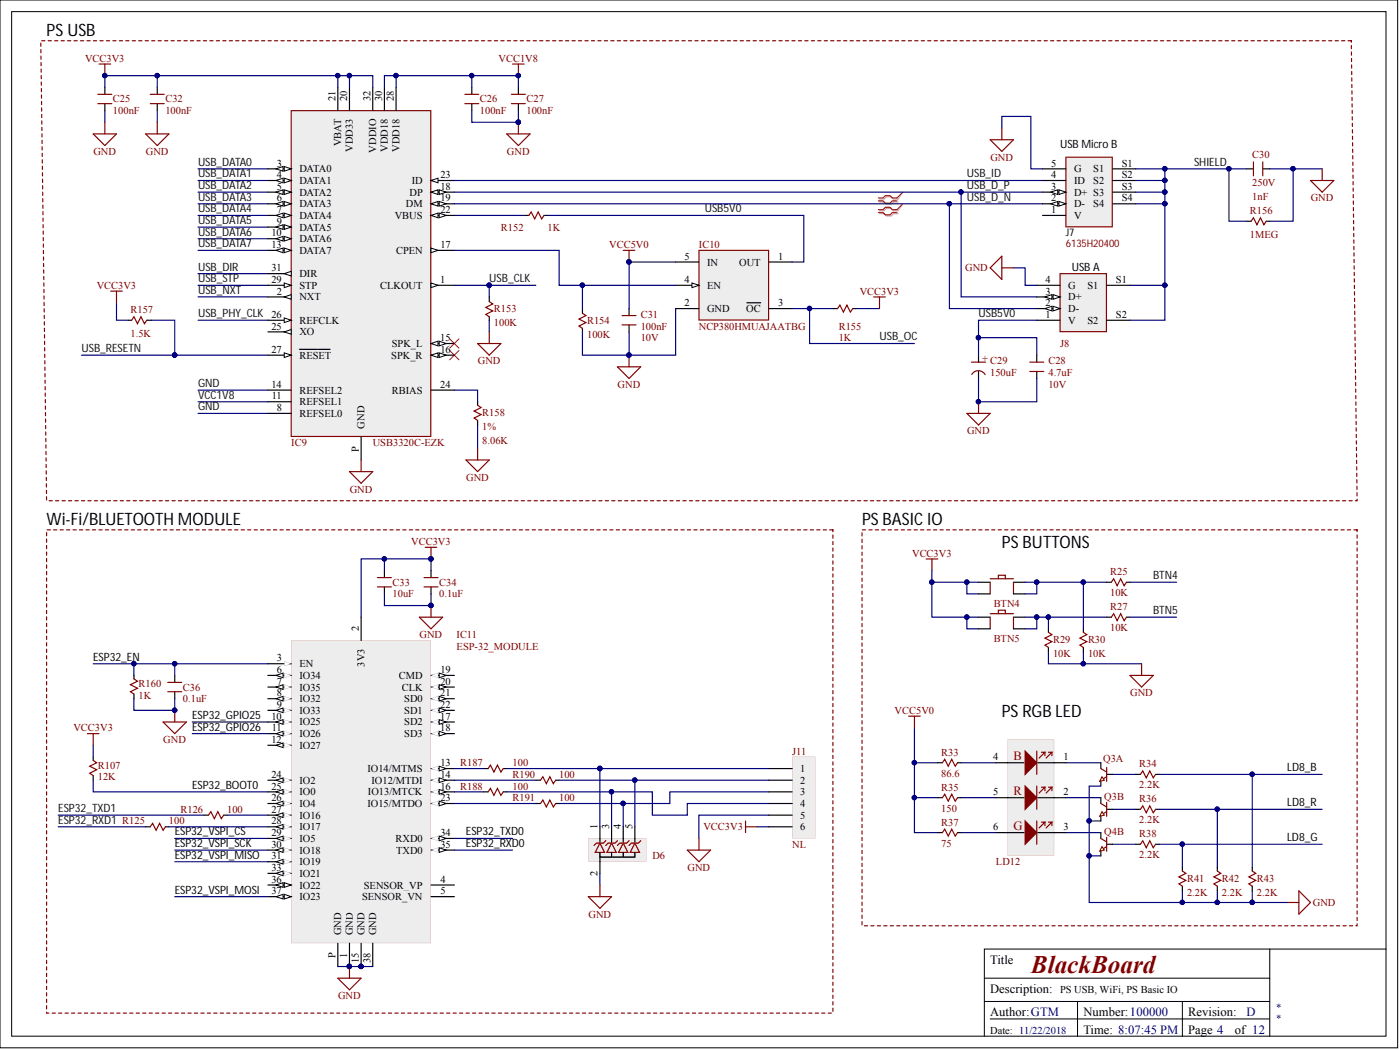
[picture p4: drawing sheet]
<svg xmlns="http://www.w3.org/2000/svg" width="305mm" height="229mm" viewBox="0 0 305 229" stroke-linecap="round" stroke-linejoin="round" font-family="sans-serif">
<defs><g id="words">
<text font-size="5.5" fill="#800000" x="224.5" y="211.8">BlackBoard</text>
<g font-size="3.7">
<text x="10.1" y="7.9">PS USB</text>
<text x="10.1" y="114.3">Wi-Fi/BLUETOOTH MODULE</text>
<text x="187.7" y="114.3">PS BASIC IO</text>
<text x="218.1" y="119.4">PS BUTTONS</text>
<text x="218.1" y="156.2">PS RGB LED</text>
</g>
<g font-size="2.7" fill="#800000">
<text x="220.6" y="165.5">B</text>
<text x="220.6" y="173.1">R</text>
<text x="220.6" y="180.7">G</text>
</g>
<g font-size="2.7">
<text x="215.6" y="209.8">Title</text>
<text x="215.6" y="221.2">Author:GTM</text>
<text x="215.6" y="216.2">Description:</text>
<text x="235.9" y="221.2">Number:100000</text>
<text x="258.7" y="221.2">Revision:</text>
<text x="235.9" y="225.1">Time: 8:07:45 PM</text>
<text x="258.7" y="225.1">Page 4</text>
<text x="268.8" y="225.1">of 12</text>
</g>
<text font-size="2.7" fill="#000080" x="271.4" y="221.2">D</text>
<g font-size="2.5">
<text x="230.8" y="32.3">USB Micro B</text>
<text x="233.3" y="58.9">USB A</text>
<text x="20.3" y="143.8">ESP32_EN</text>
<text x="41.8" y="156.5">ESP32_GPIO25</text>
<text x="41.8" y="159">ESP32_GPIO26</text>
<text x="280.2" y="167.9">LD8_B</text>
<text x="41.8" y="171.7">ESP32_BOOT0</text>
<text x="280.2" y="175.5">LD8_R</text>
<text x="38" y="184.4">ESP32_VSPI_SCK</text>
<text x="38" y="181.9">ESP32_VSPI_CS</text>
<text x="101.4" y="184.4">ESP32_RXD0</text>
<text x="101.4" y="181.9">ESP32_TXD0</text>
<text x="280.2" y="183.1">LD8_G</text>
<text x="38" y="186.9">ESP32_VSPI_MISO</text>
<text x="38" y="194.5">ESP32_VSPI_MOSI</text>
</g>
<g font-size="2.5" fill="#101010">
<text x="43.1" y="36.1">USB_DATA0</text>
<text x="43.1" y="38.6">USB_DATA1</text>
<text x="43.1" y="41.2">USB_DATA2</text>
<text x="210.5" y="41.2">USB_D_P</text>
<text x="210.5" y="38.6">USB_ID</text>
<text x="260" y="36.1">SHIELD</text>
<text x="43.1" y="43.7">USB_DATA3</text>
<text x="43.1" y="46.2">USB_DATA4</text>
<text x="153.4" y="46.2">USB5V0</text>
<text x="210.5" y="43.7">USB_D_N</text>
<text x="43.1" y="48.8">USB_DATA5</text>
<text x="43.1" y="51.3">USB_DATA6</text>
<text x="43.1" y="53.8">USB_DATA7</text>
<text x="43.1" y="58.9">USB_DIR</text>
<text x="43.1" y="61.4">USB_STP</text>
<text x="43.1" y="64">USB_NXT</text>
<text x="106.5" y="61.4">USB_CLK</text>
<text x="43.1" y="69">USB_PHY_CLK 26</text>
<text x="213" y="69">USB5V0</text>
<text x="17.8" y="76.7">USB_RESETN</text>
<text x="191.5" y="74.1">USB_OC</text>
<text x="43.1" y="84.3">GND</text>
<text x="43.1" y="89.3">GND</text>
<text x="43.1" y="86.8">VCC1V8</text>
<text x="251.1" y="126.1">BTN4</text>
<text x="251.1" y="133.7">BTN5</text>
<text x="12.7" y="179.3">ESP32_RXD1 R125</text>
<text x="12.7" y="176.8">ESP32_TXD1</text>
</g>
<g font-size="2.3" fill="#800000">
<text x="18.5" y="13.4">VCC3V3</text>
<text x="108.5" y="13.4">VCC1V8</text>
<text x="24.6" y="22.3">C25</text>
<text x="36" y="22.3">C32</text>
<text x="104.5" y="22.3">C26</text>
<text x="114.6" y="22.3">C27</text>
<text x="24.6" y="24.8">100nF</text>
<text x="36" y="24.8">100nF</text>
<text x="104.5" y="24.8">100nF</text>
<text x="114.6" y="24.8">100nF</text>
<text x="20.3" y="33.7">GND</text>
<text x="31.7" y="33.7">GND</text>
<text x="110.4" y="33.7">GND</text>
<text x="215.6" y="35">GND</text>
<text x="272.6" y="34.5">C30</text>
<text x="272.6" y="40.6">250V</text>
<text x="272.1" y="46.6">R156</text>
<text x="272.6" y="43.6">1nF</text>
<text x="285.4" y="43.9">GND</text>
<text x="109.1" y="50.2">R152</text>
<text x="119.2" y="50.2">1K</text>
<text x="152.2" y="54">IC10</text>
<text x="232.1" y="53.9">6135H20400</text>
<text x="272.1" y="51.7">1MEG</text>
<text x="132.6" y="54">VCC5V0</text>
<text x="210.1" y="59.1">GND</text>
<text x="21.1" y="62.9">VCC3V3</text>
<text x="187.2" y="64.1">VCC3V3</text>
<text x="28.4" y="68.2">R157</text>
<text x="107.5" y="71">100K</text>
<text x="107.5" y="67.9">R153</text>
<text x="127.8" y="70.5">R154</text>
<text x="139.5" y="71.7">100nF</text>
<text x="139.5" y="69.2">C31</text>
<text x="152.2" y="71.7">NCP380HMUAJAATBG</text>
<text x="182.6" y="71.7">R155</text>
<text x="28.4" y="73.3">1.5K</text>
<text x="127.8" y="73.5">100K</text>
<text x="139.5" y="74.3">10V</text>
<text x="182.6" y="74.3">1K</text>
<text x="230.8" y="75.6">J8</text>
<text x="104" y="79.4">GND</text>
<text x="213.8" y="78.8">+ C29</text>
<text x="215.6" y="81.9">150uF</text>
<text x="228.3" y="81.9">4.7uF</text>
<text x="228.3" y="79.4">C28</text>
<text x="134.5" y="84.4">GND</text>
<text x="228.3" y="84.4">10V</text>
<text x="105" y="90.5">R158</text>
<text x="105" y="93.6">1%</text>
<text x="210.5" y="94.6">GND</text>
<text x="63.4" y="97.1">IC9</text>
<text x="81.2" y="97.1">USB3320C-EZK</text>
<text x="105" y="96.6">8.06K</text>
<text x="76.1" y="107.2">GND</text>
<text x="101.5" y="104.7">GND</text>
<text x="89.5" y="118.7">VCC3V3</text>
<text x="198.6" y="121.2">VCC3V3</text>
<text x="241.7" y="125.2">R25</text>
<text x="85.5" y="130.1">10uF</text>
<text x="85.5" y="127.5">C33</text>
<text x="95.6" y="127.5">C34</text>
<text x="95.6" y="130.1">0.1uF</text>
<text x="241.7" y="129.8">10K</text>
<text x="216.3" y="132.1">BTN4</text>
<text x="241.7" y="137.4">10K</text>
<text x="241.7" y="132.8">R27</text>
<text x="91.3" y="138.9">GND</text>
<text x="99.4" y="138.9">IC11</text>
<text x="99.4" y="141.5">ESP-32_MODULE</text>
<text x="216.3" y="139.7">BTN5</text>
<text x="229.3" y="139.9">R29</text>
<text x="229.3" y="143">10K</text>
<text x="236.9" y="143">10K</text>
<text x="236.9" y="139.9">R30</text>
<text x="30.2" y="149.6">R160</text>
<text x="30.2" y="152.1">1K</text>
<text x="39.8" y="152.9">0.1uF</text>
<text x="39.8" y="150.3">C36</text>
<text x="194.8" y="155.4">VCC5V0</text>
<text x="246.1" y="151.6">GND</text>
<text x="16" y="159.2">VCC3V3</text>
<text x="35.5" y="161.8">GND</text>
<text x="21.3" y="167.3">R107</text>
<text x="100.2" y="166.8">R187</text>
<text x="111.6" y="166.8">100</text>
<text x="172.5" y="164.3">J11</text>
<text x="204.9" y="164.5">R33</text>
<text x="240.2" y="165.8">Q3A</text>
<text x="248" y="167.1">R34</text>
<text x="21.3" y="169.9">12K</text>
<text x="100.2" y="171.9">R188</text>
<text x="111.6" y="169.4">R190</text>
<text x="111.6" y="171.9">100</text>
<text x="121.7" y="169.4">100</text>
<text x="204.9" y="169.1">86.6</text>
<text x="204.9" y="172.1">R35</text>
<text x="248" y="171.6">2.2K</text>
<text x="36.8" y="179.5">100</text>
<text x="39.3" y="177">R126</text>
<text x="49.5" y="177">100</text>
<text x="111.6" y="174.4">R191</text>
<text x="121.7" y="174.4">100</text>
<text x="204.9" y="176.7">150</text>
<text x="204.9" y="179.8">R37</text>
<text x="240.4" y="174.2">Q3B</text>
<text x="248" y="179.2">2.2K</text>
<text x="248" y="174.7">R36</text>
<text x="153.1" y="180.8">VCC3V3</text>
<text x="172.5" y="184.6">NL</text>
<text x="204.9" y="184.3">75</text>
<text x="240.4" y="181.8">Q4B</text>
<text x="248" y="182.3">R38</text>
<text x="142" y="187.1">D6</text>
<text x="149.7" y="189.6">GND</text>
<text x="216.8" y="188.4">LD12</text>
<text x="248" y="186.9">2.2K</text>
<text x="258.4" y="191.9">R41</text>
<text x="266" y="191.9">R42</text>
<text x="273.7" y="191.9">R43</text>
<text x="258.4" y="195">2.2K</text>
<text x="266" y="195">2.2K</text>
<text x="273.7" y="195">2.2K</text>
<text x="285.8" y="197.2">GND</text>
<text x="128.1" y="199.8">GND</text>
<text x="73.6" y="217.5">GND</text>
</g>
<g font-size="2.3">
<text x="73" y="22.1" transform="rotate(-90 73 22.1)">21</text>
<text x="75.6" y="22.1" transform="rotate(-90 75.6 22.1)">20</text>
<text x="80.7" y="22.1" transform="rotate(-90 80.7 22.1)">32</text>
<text x="83.2" y="22.1" transform="rotate(-90 83.2 22.1)">30</text>
<text x="85.7" y="22.1" transform="rotate(-90 85.7 22.1)">28</text>
<text x="74.3" y="31.8" transform="rotate(-90 74.3 31.8)">VBAT</text>
<text x="76.8" y="33.1" transform="rotate(-90 76.8 33.1)">VDD33</text>
<text x="81.9" y="33.3" transform="rotate(-90 81.9 33.3)">VDDIO</text>
<text x="84.5" y="33.1" transform="rotate(-90 84.5 33.1)">VDD18</text>
<text x="87" y="33.1" transform="rotate(-90 87 33.1)">VDD18</text>
<text x="60.2" y="36.3">3</text>
<text x="60.2" y="41.3">5</text>
<text x="60.2" y="38.8">4</text>
<text x="65.2" y="37.5">DATA0</text>
<text x="65.2" y="40.1">DATA1</text>
<text x="89.7" y="40.1">ID</text>
<text x="95.9" y="38.8">23</text>
<text x="95.9" y="41.3">18</text>
<text x="228.9" y="36.3">5</text>
<text x="228.9" y="38.8">4</text>
<text x="228.9" y="41.3">3</text>
<text x="233.8" y="37.5">G</text>
<text x="233.8" y="40.1">ID</text>
<text x="238" y="37.5">S1</text>
<text x="238" y="40.1">S2</text>
<text x="244.2" y="36.3">S1</text>
<text x="244.2" y="38.8">S2</text>
<text x="244.2" y="41.3">S3</text>
<text x="60.2" y="46.4">7</text>
<text x="60.2" y="43.9">6</text>
<text x="65.2" y="47.7">DATA4</text>
<text x="65.2" y="45.1">DATA3</text>
<text x="65.2" y="42.6">DATA2</text>
<text x="85.9" y="47.7">VBUS</text>
<text x="88.4" y="45.1">DM</text>
<text x="89.1" y="42.6">DP</text>
<text x="95.9" y="43.9">19</text>
<text x="95.9" y="46.4">22</text>
<text x="228.9" y="43.9">2</text>
<text x="228.9" y="46.4">1</text>
<text x="233.8" y="42.6">D+ S3</text>
<text x="233.8" y="45.1">D-</text>
<text x="233.8" y="47.7">V</text>
<text x="238" y="45.1">S4</text>
<text x="244.2" y="43.9">S4</text>
<text x="59.1" y="51.5">10</text>
<text x="60.2" y="48.9">9</text>
<text x="65.2" y="52.7">DATA6</text>
<text x="65.2" y="50.2">DATA5</text>
<text x="232.1" y="51.3">J7</text>
<text x="59.1" y="54">13</text>
<text x="59.1" y="59.1">31</text>
<text x="65.2" y="55.3">DATA7</text>
<text x="86.2" y="55.3">CPEN</text>
<text x="95.9" y="54">17</text>
<text x="149" y="56.5">5</text>
<text x="153.9" y="57.8">IN</text>
<text x="160.9" y="57.8">OUT</text>
<text x="169.4" y="56.5">1</text>
<text x="59.1" y="61.6">29</text>
<text x="60.2" y="64.1">2</text>
<text x="65.2" y="60.3">DIR</text>
<text x="65.2" y="62.9">STP</text>
<text x="65.2" y="65.4">NXT</text>
<text x="82.8" y="62.9">CLKOUT</text>
<text x="95.9" y="61.6">1</text>
<text x="149" y="61.6">4</text>
<text x="153.9" y="62.9">EN</text>
<text x="227.6" y="61.6">4</text>
<text x="227.6" y="64.1">3</text>
<text x="232.6" y="62.9">G</text>
<text x="232.6" y="65.4">D+</text>
<text x="236.8" y="62.9">S1</text>
<text x="243" y="61.6">S1</text>
<text x="59.1" y="71.7">25</text>
<text x="65.2" y="70.5">REFCLK</text>
<text x="149" y="66.7">2</text>
<text x="153.9" y="67.9">GND</text>
<text x="162.4" y="67.9">OC</text>
<text x="169.4" y="66.7">3</text>
<text x="227.6" y="66.7">2</text>
<text x="227.6" y="69.2">1</text>
<text x="232.6" y="67.9">D-</text>
<text x="232.6" y="70.5">V</text>
<text x="236.8" y="70.5">S2</text>
<text x="243" y="69.2">S2</text>
<text x="59.1" y="76.8">27</text>
<text x="65.2" y="73">XO</text>
<text x="85.3" y="75.6">SPK_L</text>
<text x="95.9" y="74.3">15</text>
<text x="95.9" y="76.8">16</text>
<text x="65.2" y="78.1">RESET</text>
<text x="85.2" y="78.1">SPK_R</text>
<text x="59.1" y="84.4">14</text>
<text x="59.2" y="87">11</text>
<text x="60.2" y="89.5">8</text>
<text x="65.2" y="88.2">REFSEL1</text>
<text x="65.2" y="85.7">REFSEL2</text>
<text x="85.3" y="85.7">RBIAS</text>
<text x="95.9" y="84.4">24</text>
<text x="65.2" y="90.8">REFSEL0</text>
<text x="79.4" y="93.3" transform="rotate(-90 79.4 93.3)">GND</text>
<text x="78.1" y="98.4" transform="rotate(-90 78.1 98.4)">P</text>
<text x="78.1" y="137.4" transform="rotate(-90 78.1 137.4)">2</text>
<text x="60.2" y="144">3</text>
<text x="60.2" y="146.5">6</text>
<text x="60.2" y="149.1">7</text>
<text x="65.2" y="145.3">EN</text>
<text x="65.2" y="147.8">IO34</text>
<text x="79.4" y="145.1" transform="rotate(-90 79.4 145.1)">3V3</text>
<text x="86.9" y="147.8">CMD</text>
<text x="95.9" y="149.1">20</text>
<text x="95.9" y="146.5">19</text>
<text x="60.2" y="151.6">8</text>
<text x="60.2" y="154.1">9</text>
<text x="65.2" y="150.3">IO35</text>
<text x="65.2" y="152.9">IO32</text>
<text x="65.2" y="155.4">IO33</text>
<text x="87.5" y="150.3">CLK</text>
<text x="88" y="152.9">SD0</text>
<text x="88" y="155.4">SD1</text>
<text x="95.9" y="151.6">21</text>
<text x="95.9" y="154.1">22</text>
<text x="59.1" y="156.7">10</text>
<text x="59.1" y="161.8">12</text>
<text x="59.2" y="159.2">11</text>
<text x="65.2" y="157.9">IO25</text>
<text x="65.2" y="160.5">IO26</text>
<text x="88" y="157.9">SD2</text>
<text x="88" y="160.5">SD3</text>
<text x="95.9" y="156.7">17</text>
<text x="95.9" y="159.2">18</text>
<text x="65.2" y="163">IO27</text>
<text x="95.9" y="166.8">13</text>
<text x="216.2" y="165.6">4</text>
<text x="231.6" y="165.6">1</text>
<text x="59.1" y="169.4">24</text>
<text x="59.1" y="171.9">25</text>
<text x="65.2" y="170.6">IO2</text>
<text x="65.2" y="173.2">IO0</text>
<text x="80" y="168.1">IO14/MTMS</text>
<text x="80.1" y="173.2">IO13/MTCK</text>
<text x="80.9" y="170.6">IO12/MTDI</text>
<text x="95.9" y="171.9">16</text>
<text x="95.9" y="169.4">14</text>
<text x="174.2" y="168.1">1</text>
<text x="174.2" y="170.6">2</text>
<text x="174.2" y="173.2">3</text>
<text x="216.2" y="173.2">5</text>
<text x="231.6" y="173.2">2</text>
<text x="59.1" y="174.4">26</text>
<text x="59.1" y="177">27</text>
<text x="59.1" y="179.5">28</text>
<text x="65.2" y="175.7">IO4</text>
<text x="65.2" y="178.2">IO16</text>
<text x="80" y="175.7">IO15/MTDO</text>
<text x="95.9" y="174.4">23</text>
<text x="174.2" y="175.7">4</text>
<text x="174.2" y="178.2">5</text>
<text x="59.1" y="182">29</text>
<text x="59.1" y="184.6">30</text>
<text x="65.2" y="180.8">IO17</text>
<text x="65.2" y="183.3">IO5</text>
<text x="65.2" y="185.8">IO18</text>
<text x="86.1" y="183.3">RXD0</text>
<text x="86.2" y="185.8">TXD0</text>
<text x="95.9" y="184.6">35</text>
<text x="95.9" y="182">34</text>
<text x="130.1" y="180.5" transform="rotate(-90 130.1 180.5)">1</text>
<text x="132.6" y="180.5" transform="rotate(-90 132.6 180.5)">3</text>
<text x="135.2" y="180.5" transform="rotate(-90 135.2 180.5)">4</text>
<text x="137.7" y="180.5" transform="rotate(-90 137.7 180.5)">5</text>
<text x="174.2" y="180.8">6</text>
<text x="216.2" y="180.8">6</text>
<text x="231.6" y="180.8">3</text>
<text x="59.1" y="187.1">31</text>
<text x="59.1" y="189.6">33</text>
<text x="65.2" y="188.4">IO19</text>
<text x="65.2" y="190.9">IO21</text>
<text x="130.1" y="190.8" transform="rotate(-90 130.1 190.8)">2</text>
<text x="59.1" y="192.2">36</text>
<text x="59.1" y="194.7">37</text>
<text x="65.2" y="193.4">IO22</text>
<text x="65.2" y="196">IO23</text>
<text x="78.8" y="196">SENSOR_VN</text>
<text x="79.2" y="193.4">SENSOR_VP</text>
<text x="95.9" y="194.7">5</text>
<text x="95.9" y="192.2">4</text>
<text x="74.3" y="203.6" transform="rotate(-90 74.3 203.6)">GND</text>
<text x="76.8" y="203.6" transform="rotate(-90 76.8 203.6)">GND</text>
<text x="79.4" y="203.6" transform="rotate(-90 79.4 203.6)">GND</text>
<text x="81.9" y="203.6" transform="rotate(-90 81.9 203.6)">GND</text>
<text x="73" y="208.7" transform="rotate(-90 73 208.7)">P</text>
<text x="75.6" y="208.5" transform="rotate(-90 75.6 208.5)">1</text>
<text x="78.1" y="209.7" transform="rotate(-90 78.1 209.7)">15</text>
<text x="80.7" y="209.7" transform="rotate(-90 80.7 209.7)">38</text>
<text x="230.8" y="216.3">PS USB, WiFi, PS Basic IO</text>
<text x="215.6" y="225.1">Date: 11/22/2018</text>
</g>
<g font-size="2.3" fill="#000080">
<text x="277.7" y="220.1">*</text>
<text x="277.7" y="222.6">*</text>
</g>
</g></defs>
<path d="M0 0h304.3v228.1h-304.3zM2.5 2.5h299.3v223.1h-299.3zM214.3 213h62.1M214.3 218h62.1M234.6 218v7.6M257.4 218v7.6M276.4 206.6h-62.1v19M301.8 206.6h-25.4v19M215.6 221.8h60.8" fill="none" stroke="#000" stroke-width=".22"/>
<path d="M43.1 36.8h15.2M43.1 39.3h15.2M43.1 41.8h15.2M43.1 44.4h15.2M43.1 46.9h15.2M43.1 49.4h15.2M43.1 52h15.2M43.1 54.5h15.2M43.1 69.7h15.2" fill="none" stroke="#000080" stroke-width=".25"/>
<circle cx="106.5" cy="62.1" r=".48" fill="#000080"/>
<circle cx="106.5" cy="62.1" r=".48" fill="none" stroke="#000080" stroke-width=".22"/>
<path d="M22.8 19v1.5M34.2 19v1.5M22.8 22.6v1.5M34.2 22.6v1.5M27.9 69.7h.8M32 69.7h1M137 67.2v1.5M137 70.7v1.6" fill="none" stroke="#000" stroke-width=".25"/>
<path d="M21.3 20.5h3M21.3 22.6h3M32.7 20.5h3.1M32.7 22.6h3.1M28.7 69.7l.5-.7 .7 1.5 .8-1.5 .7 1.5 .6-.8M135.4 68.7h3.1M135.4 70.7h3.1" fill="none" stroke="#800000" stroke-width=".25"/>
<path d="M43.1 59.6h15.2M137 57v10.2M43.1 62.1h15.2M43.1 64.7h15.2" fill="none" stroke="#000080" stroke-width=".25"/>
<circle cx="136.9" cy="57" r=".48" fill="#000080"/>
<circle cx="136.9" cy="57" r=".48" fill="none" stroke="#000080" stroke-width=".22"/>
<path d="M152.3 54.6h14.9v14.9h-14.9z" fill="#ededed"/>
<path d="M152 54.4v15.4h15.5v-15.4zM152.3 54.6h14.9v14.9h-14.9z" fill="#800000"/>
<path d="M147.1 57h5.1M147.1 62.1h5.1" fill="none" stroke="#000" stroke-width=".25"/>
<path d="M150.6 61.6l1.6 .5-1.6 .5z" fill="#fff"/>
<path d="M150.6 61.6l1.6 .5-1.6 .5z" fill="none" stroke="#000" stroke-width=".22"/>
<path d="M167.4 57h5.1M126.8 67.2v1M126.8 71.5v.8M147.1 67.2h5.1M162.6 65.9h1.5M164.2 65.9h1.4M167.4 67.2h5.1M181.3 67.2h1.1M185.6 67.2h.8" fill="none" stroke="#000" stroke-width=".25"/>
<path d="M126.8 68.2l.8 .5-1.6 .8 1.6 .7-1.6 .8 .8 .5M182.4 67.2l.5-.8 .7 1.5 .8-1.5 .7 1.5 .5-.7" fill="none" stroke="#800000" stroke-width=".25"/>
<path d="M126.8 62.1v5.1" fill="none" stroke="#000080" stroke-width=".25"/>
<circle cx="126.8" cy="62.1" r=".48" fill="#000080"/>
<circle cx="126.8" cy="62.1" r=".48" fill="none" stroke="#000080" stroke-width=".22"/>
<path d="M17.8 77.3h20.2M147.1 67.2v10.1M186.4 67.2h5.1" fill="none" stroke="#000080" stroke-width=".25"/>
<circle cx="38" cy="77.3" r=".48" fill="#000080"/>
<circle cx="38" cy="77.3" r=".48" fill="none" stroke="#000080" stroke-width=".22"/>
<path d="M33 69.7h5v7.6" fill="none" stroke="#000080" stroke-width=".25"/>
<circle cx="38" cy="77.3" r=".48" fill="#000080"/>
<circle cx="38" cy="77.3" r=".48" fill="none" stroke="#000080" stroke-width=".22"/>
<path d="M25.4 65.9v3.8h2.5" fill="none" stroke="#000080" stroke-width=".25"/>
<path d="M230.9 59.7h9.9v12.4h-9.9z" fill="#ededed"/>
<path d="M230.7 59.5v12.8h10.3v-12.8zM230.9 59.7h9.9v12.4h-9.9z" fill="#800000"/>
<path d="M225.7 62.1h5.1M225.7 64.7h5.1M240.9 62.1h5.1" fill="none" stroke="#000" stroke-width=".25"/>
<path d="M229.3 64.1l1.5 .6-1.5 .5z" fill="#fff"/>
<path d="M229.3 64.1l1.5 .5-1.5 .6z" fill="none" stroke="#000" stroke-width=".22"/>
<path d="M227.5 64.7l1.5-.6v1.1z" fill="#fff"/>
<path d="M227.5 64.6l1.5-.5v1.1z" fill="none" stroke="#000" stroke-width=".22"/>
<path d="M225.7 67.2h5.1" fill="none" stroke="#000" stroke-width=".25"/>
<path d="M229.3 66.7l1.5 .5-1.5 .5z" fill="#fff"/>
<path d="M229.3 66.7l1.5 .5-1.5 .5z" fill="none" stroke="#000" stroke-width=".22"/>
<path d="M227.5 67.2l1.5-.5v1z" fill="#fff"/>
<path d="M227.5 67.2l1.5-.5v1z" fill="none" stroke="#000" stroke-width=".22"/>
<path d="M225.7 69.7h5.1M240.9 69.7h5.1" fill="none" stroke="#000" stroke-width=".25"/>
<path d="M246 62.1h7.6" fill="none" stroke="#000080" stroke-width=".25"/>
<circle cx="253.6" cy="62.1" r=".48" fill="#000080"/>
<circle cx="253.6" cy="62.1" r=".48" fill="none" stroke="#000080" stroke-width=".22"/>
<path d="M220.6 58.3h2.6v3.8h2.5M137 72.3v5" fill="none" stroke="#000080" stroke-width=".25"/>
<circle cx="136.9" cy="77.3" r=".48" fill="#000080"/>
<circle cx="136.9" cy="77.3" r=".48" fill="none" stroke="#000080" stroke-width=".22"/>
<path d="M114.1 46.9h1M118.4 46.9h.8M106.5 64.6v1.1M106.5 69v.7M104 87.5v.7M104 91.5v1" fill="none" stroke="#000" stroke-width=".25"/>
<path d="M115.1 46.9l.5-.8 .8 1.6 .8-1.6 .7 1.6 .5-.8M106.5 65.7l.8 .5-1.5 .7 1.5 .8-1.5 .8 .7 .5M104 88.2l.7 .5-1.5 .8 1.5 .8-1.5 .7 .8 .5" fill="none" stroke="#800000" stroke-width=".25"/>
<path d="M98.9 46.9h15.2M106.5 62.1v2.6" fill="none" stroke="#000080" stroke-width=".25"/>
<path d="M97.9 73.8l2 2M97.9 76.3l2 2M99.9 73.8l-2 2M99.9 76.3l-2 2" fill="none" stroke="#f00" stroke-width=".22"/>
<circle cx="106.5" cy="62.1" r=".48" fill="#000080"/>
<circle cx="106.5" cy="62.1" r=".48" fill="none" stroke="#000080" stroke-width=".22"/>
<path d="M38 77.3h20.3M106.5 69.7v2.6" fill="none" stroke="#000080" stroke-width=".25"/>
<circle cx="38" cy="77.3" r=".48" fill="#000080"/>
<circle cx="38" cy="77.3" r=".48" fill="none" stroke="#000080" stroke-width=".22"/>
<path d="M218.1 27.9v-2.5h6.4v11.4h2.5M247.3 44.4h6.3M104 92.5v5.1" fill="none" stroke="#000080" stroke-width=".25"/>
<circle cx="253.6" cy="44.3" r=".48" fill="#000080"/>
<circle cx="253.6" cy="44.3" r=".48" fill="none" stroke="#000080" stroke-width=".22"/>
<path d="M63.5 24.2h30.2v70.7h-30.2z" fill="#ededed"/>
<path d="M63.3 24v71.1h30.6v-71.1zM63.5 24.2h30.2v70.7h-30.2z" fill="#800000"/>
<path d="M58.3 36.8h5.1" fill="none" stroke="#000" stroke-width=".25"/>
<path d="M61.9 36.3l1.5 .5-1.5 .5z" fill="#fff"/>
<path d="M61.9 36.3l1.5 .5-1.5 .5z" fill="none" stroke="#000" stroke-width=".22"/>
<path d="M60.1 36.8l1.5-.5v1z" fill="#fff"/>
<path d="M60.1 36.8l1.5-.5v1z" fill="none" stroke="#000" stroke-width=".22"/>
<path d="M93.8 44.4h5.1" fill="none" stroke="#000" stroke-width=".25"/>
<path d="M93.8 44.4l1.6-.5v1z" fill="#fff"/>
<path d="M93.8 44.4l1.6-.5v1z" fill="none" stroke="#000" stroke-width=".22"/>
<path d="M95.6 43.9l1.5 .5-1.5 .5z" fill="#fff"/>
<path d="M95.6 43.9l1.5 .5-1.5 .5z" fill="none" stroke="#000" stroke-width=".22"/>
<path d="M93.8 41.8h5.1" fill="none" stroke="#000" stroke-width=".25"/>
<path d="M93.8 41.8l1.6-.5v1z" fill="#fff"/>
<path d="M93.8 41.8l1.6-.5v1z" fill="none" stroke="#000" stroke-width=".22"/>
<path d="M95.6 41.3l1.5 .5-1.5 .5z" fill="#fff"/>
<path d="M95.6 41.3l1.5 .5-1.5 .5z" fill="none" stroke="#000" stroke-width=".22"/>
<path d="M93.8 39.3h5.1" fill="none" stroke="#000" stroke-width=".25"/>
<path d="M93.8 39.3l1.6-.5v1z" fill="#fff"/>
<path d="M93.8 39.3l1.6-.5v1z" fill="none" stroke="#000" stroke-width=".22"/>
<path d="M86.2 19v5.1M93.8 46.9h5.1" fill="none" stroke="#000" stroke-width=".25"/>
<path d="M93.8 46.9l1.6-.5v1z" fill="#fff"/>
<path d="M93.8 46.9l1.6-.5v1z" fill="none" stroke="#000" stroke-width=".22"/>
<path d="M95.6 46.4l1.5 .5-1.5 .5z" fill="#fff"/>
<path d="M95.6 46.4l1.5 .5-1.5 .5z" fill="none" stroke="#000" stroke-width=".22"/>
<path d="M58.3 77.3h5.1" fill="none" stroke="#000" stroke-width=".25"/>
<path d="M61.9 76.8l1.5 .5-1.5 .5z" fill="#fff"/>
<path d="M61.9 76.8l1.5 .5-1.5 .5z" fill="none" stroke="#000" stroke-width=".22"/>
<path d="M58.3 59.6h5.1M65.2 76.1h3.9M69.2 76.1h2.6" fill="none" stroke="#000" stroke-width=".25"/>
<path d="M61.9 59.6l1.5-.5v1z" fill="#fff"/>
<path d="M61.9 59.6l1.5-.5v1z" fill="none" stroke="#000" stroke-width=".22"/>
<path d="M58.3 62.1h5.1" fill="none" stroke="#000" stroke-width=".25"/>
<path d="M61.9 61.6l1.5 .5-1.5 .5z" fill="#fff"/>
<path d="M61.9 61.6l1.5 .5-1.5 .5z" fill="none" stroke="#000" stroke-width=".22"/>
<path d="M58.3 64.7h5.1" fill="none" stroke="#000" stroke-width=".25"/>
<path d="M61.9 64.7l1.5-.6v1.1z" fill="#fff"/>
<path d="M61.9 64.7l1.5-.6v1.1z" fill="none" stroke="#000" stroke-width=".22"/>
<path d="M76.1 19v5.1M58.3 54.5h5.1" fill="none" stroke="#000" stroke-width=".25"/>
<path d="M61.9 54l1.5 .5-1.5 .5z" fill="#fff"/>
<path d="M61.9 54l1.5 .5-1.5 .5z" fill="none" stroke="#000" stroke-width=".22"/>
<path d="M60.1 54.5l1.5-.5v1z" fill="#fff"/>
<path d="M60.1 54.5l1.5-.5v1z" fill="none" stroke="#000" stroke-width=".22"/>
<path d="M58.3 52h5.1" fill="none" stroke="#000" stroke-width=".25"/>
<path d="M61.9 51.5l1.5 .5-1.5 .5z" fill="#fff"/>
<path d="M61.9 51.5l1.5 .5-1.5 .5z" fill="none" stroke="#000" stroke-width=".22"/>
<path d="M60.1 52l1.5-.5v1z" fill="#fff"/>
<path d="M60.1 52l1.5-.5v1z" fill="none" stroke="#000" stroke-width=".22"/>
<path d="M58.3 49.4h5.1" fill="none" stroke="#000" stroke-width=".25"/>
<path d="M61.9 48.9l1.5 .5-1.5 .5z" fill="#fff"/>
<path d="M61.9 48.9l1.5 .5-1.5 .5z" fill="none" stroke="#000" stroke-width=".22"/>
<path d="M60.1 49.4l1.5-.5v1z" fill="#fff"/>
<path d="M60.1 49.4l1.5-.5v1z" fill="none" stroke="#000" stroke-width=".22"/>
<path d="M58.3 46.9h5.1" fill="none" stroke="#000" stroke-width=".25"/>
<path d="M61.9 46.4l1.5 .5-1.5 .5z" fill="#fff"/>
<path d="M61.9 46.4l1.5 .5-1.5 .5z" fill="none" stroke="#000" stroke-width=".22"/>
<path d="M60.1 46.9l1.5-.5v1z" fill="#fff"/>
<path d="M60.1 46.9l1.5-.5v1z" fill="none" stroke="#000" stroke-width=".22"/>
<path d="M58.3 69.7h5.1" fill="none" stroke="#000" stroke-width=".25"/>
<path d="M61.9 69.2l1.5 .5-1.5 .5z" fill="#fff"/>
<path d="M61.9 69.2l1.5 .5-1.5 .5z" fill="none" stroke="#000" stroke-width=".22"/>
<path d="M58.3 44.4h5.1" fill="none" stroke="#000" stroke-width=".25"/>
<path d="M61.9 43.9l1.5 .5-1.5 .5z" fill="#fff"/>
<path d="M61.9 43.9l1.5 .5-1.5 .5z" fill="none" stroke="#000" stroke-width=".22"/>
<path d="M60.1 44.4l1.5-.5v1z" fill="#fff"/>
<path d="M60.1 44.4l1.5-.5v1z" fill="none" stroke="#000" stroke-width=".22"/>
<path d="M73.5 19v5.1M58.3 41.8h5.1" fill="none" stroke="#000" stroke-width=".25"/>
<path d="M61.9 41.3l1.5 .5-1.5 .5z" fill="#fff"/>
<path d="M61.9 41.3l1.5 .5-1.5 .5z" fill="none" stroke="#000" stroke-width=".22"/>
<path d="M60.1 41.8l1.5-.5v1z" fill="#fff"/>
<path d="M60.1 41.8l1.5-.5v1z" fill="none" stroke="#000" stroke-width=".22"/>
<path d="M58.3 39.3h5.1" fill="none" stroke="#000" stroke-width=".25"/>
<path d="M61.9 38.8l1.5 .5-1.5 .5z" fill="#fff"/>
<path d="M61.9 38.8l1.5 .5-1.5 .5z" fill="none" stroke="#000" stroke-width=".22"/>
<path d="M60.1 39.3l1.5-.5v1z" fill="#fff"/>
<path d="M60.1 39.3l1.5-.5v1z" fill="none" stroke="#000" stroke-width=".22"/>
<path d="M93.8 62.1h5.1M78.6 95.1v5" fill="none" stroke="#000" stroke-width=".25"/>
<path d="M93.8 61.6l1.6 .5-1.6 .5z" fill="#fff"/>
<path d="M93.8 61.6l1.6 .5-1.6 .5z" fill="none" stroke="#000" stroke-width=".22"/>
<path d="M93.8 54.5h5.1" fill="none" stroke="#000" stroke-width=".25"/>
<path d="M93.8 54l1.6 .5-1.6 .5z" fill="#fff"/>
<path d="M93.8 54l1.6 .5-1.6 .5z" fill="none" stroke="#000" stroke-width=".22"/>
<path d="M81.2 19v5.1M83.7 19v5.1M93.8 74.8h5.1M58.3 90h5.1M58.3 87.5h5.1M58.3 84.9h5.1" fill="none" stroke="#000" stroke-width=".25"/>
<path d="M93.8 74.8l1.6-.5v1z" fill="#fff"/>
<path d="M93.8 74.8l1.6-.5v1z" fill="none" stroke="#000" stroke-width=".22"/>
<path d="M95.6 74.3l1.5 .5-1.5 .5z" fill="#fff"/>
<path d="M95.6 74.3l1.5 .5-1.5 .5z" fill="none" stroke="#000" stroke-width=".22"/>
<path d="M93.8 77.3h5.1" fill="none" stroke="#000" stroke-width=".25"/>
<path d="M93.8 77.3l1.6-.5v1z" fill="#fff"/>
<path d="M93.8 77.3l1.6-.5v1z" fill="none" stroke="#000" stroke-width=".22"/>
<path d="M95.6 76.8l1.5 .5-1.5 .5z" fill="#fff"/>
<path d="M95.6 76.8l1.5 .5-1.5 .5z" fill="none" stroke="#000" stroke-width=".22"/>
<path d="M58.3 72.3h5.1M93.8 84.9h5.1" fill="none" stroke="#000" stroke-width=".25"/>
<path d="M61.9 72.3l1.5-.6v1.1z" fill="#fff"/>
<path d="M61.9 72.3l1.5-.6v1.1z" fill="none" stroke="#000" stroke-width=".22"/>
<path d="M98.9 54.5h22.8v7.6h25.4" fill="none" stroke="#000080" stroke-width=".25"/>
<circle cx="126.8" cy="62.1" r=".48" fill="#000080"/>
<circle cx="126.8" cy="62.1" r=".48" fill="none" stroke="#000080" stroke-width=".22"/>
<path d="M78.5 134.3l.2 .1v5l-.1 .2-.1-.2zM58.2 144.4h5.2l.1 .1-.1 .1h-5.1zM93.7 192.6h5.2l.1 .1-.1 .1h-5.1zM93.7 195.1h5.2l.1 .1-.1 .1h-5.1z" fill="#000"/>
<path d="M61.9 144l1.5 .5-1.5 .5z" fill="#fff"/>
<path d="M61.9 144v1l1.5-.5-1.5-.5 1.5 .5-1.5 .5zM58.2 147l5.2-.1 .1 .1-.1 .2h-5.1z" fill="#000"/>
<path d="M61.9 146.5l1.5 .5-1.5 .6z" fill="#fff"/>
<path d="M61.9 146.5v1l1.5-.5-1.5-.5 1.5 .5-1.5 .6z" fill="#000"/>
<path d="M60.1 147l1.5-.5v1.1z" fill="#fff"/>
<path d="M60.1 147l1.5-.5v1.1z" fill="none" stroke="#000" stroke-width=".22"/>
<path d="M58.2 149.5h5.2l.1 .1-.1 .1h-5.1z" fill="#000"/>
<path d="M61.9 149.1l1.5 .5-1.5 .5z" fill="#fff"/>
<path d="M61.9 149.1v1l1.5-.5-1.5-.5 1.5 .5-1.5 .5z" fill="#000"/>
<path d="M60.1 149.6l1.5-.5v1z" fill="#fff"/>
<path d="M60.1 149.6l1.5-.5v1z" fill="none" stroke="#000" stroke-width=".22"/>
<path d="M58.2 152h5.2l.1 .1-.1 .1h-5.1z" fill="#000"/>
<path d="M61.9 151.6l1.5 .5-1.5 .5z" fill="#fff"/>
<path d="M61.9 151.6v1l1.5-.5-1.5-.5 1.5 .5-1.5 .5z" fill="#000"/>
<path d="M60.1 152.1l1.5-.5v1z" fill="#fff"/>
<path d="M60.1 152.1l1.5-.5v1z" fill="none" stroke="#000" stroke-width=".22"/>
<path d="M58.2 154.6l5.2-.1 .1 .2-.1 .1h-5.1z" fill="#000"/>
<path d="M61.9 154.1l1.5 .6-1.5 .5z" fill="#fff"/>
<path d="M61.9 154.1v1l1.5-.4-1.5-.6 1.5 .6-1.5 .5z" fill="#000"/>
<path d="M60.1 154.7l1.5-.6v1.1z" fill="#fff"/>
<path d="M60.1 154.7l1.5-.6v1.1z" fill="none" stroke="#000" stroke-width=".22"/>
<path d="M58.2 157.1h5.2l.1 .1-.1 .1h-5.1z" fill="#000"/>
<path d="M61.9 156.7l1.5 .5-1.5 .5z" fill="#fff"/>
<path d="M61.9 156.7v1l1.5-.5-1.5-.5 1.5 .5-1.5 .5z" fill="#000"/>
<path d="M60.1 157.2l1.5-.5v1z" fill="#fff"/>
<path d="M60.1 157.2l1.5-.5v1z" fill="none" stroke="#000" stroke-width=".22"/>
<path d="M58.2 159.6h5.2l.1 .1-.1 .2h-5.1z" fill="#000"/>
<path d="M61.9 159.2l1.5 .5-1.5 .5z" fill="#fff"/>
<path d="M61.9 159.2v1l1.5-.5-1.5-.5 1.5 .5-1.5 .5z" fill="#000"/>
<path d="M60.1 159.7l1.5-.5v1z" fill="#fff"/>
<path d="M60.1 159.7l1.5-.5v1z" fill="none" stroke="#000" stroke-width=".22"/>
<path d="M58.2 162.2l5.2-.1 .1 .2-.1 .1h-5.1z" fill="#000"/>
<path d="M61.9 161.8l1.5 .5-1.5 .5z" fill="#fff"/>
<path d="M61.9 161.7v1l1.5-.4-1.5-.6 1.5 .6-1.5 .5z" fill="#000"/>
<path d="M60.1 162.3l1.5-.5v1z" fill="#fff"/>
<path d="M60.1 162.3l1.5-.5v1z" fill="none" stroke="#000" stroke-width=".22"/>
<path d="M93.7 167.2h5.2l.1 .1-.1 .2h-5.1z" fill="#000"/>
<path d="M93.8 167.3l1.6-.5v1z" fill="#fff"/>
<path d="M93.8 167.3l1.6-.5-1.5 .5 1.4 .5 .1-1v1.1z" fill="#000"/>
<path d="M95.6 166.8l1.5 .5-1.5 .5z" fill="#fff"/>
<path d="M95.6 166.8l1.5 .5-1.5 .5z" fill="none" stroke="#000" stroke-width=".22"/>
<path d="M93.7 169.8l5.2-.1 .1 .2-.1 .1h-5.1z" fill="#000"/>
<path d="M93.8 169.9l1.6-.5v1z" fill="#fff"/>
<path d="M93.8 169.9l1.6-.6-1.5 .6 1.4 .5 .1-1v1z" fill="#000"/>
<path d="M95.6 169.4l1.5 .5-1.5 .5z" fill="#fff"/>
<path d="M95.6 169.4l1.5 .5-1.5 .5z" fill="none" stroke="#000" stroke-width=".22"/>
<path d="M93.7 172.3h5.2l.1 .1-.1 .1h-5.1z" fill="#000"/>
<path d="M93.8 172.4l1.6-.5v1z" fill="#fff"/>
<path d="M93.8 172.4l1.6-.5-1.5 .5 1.4 .5 .1-1v1z" fill="#000"/>
<path d="M95.6 171.9l1.5 .5-1.5 .5z" fill="#fff"/>
<path d="M95.6 171.9l1.5 .5-1.5 .5z" fill="none" stroke="#000" stroke-width=".22"/>
<path d="M93.7 174.8h5.2l.1 .1-.1 .2h-5.1z" fill="#000"/>
<path d="M93.8 174.9l1.6-.5v1z" fill="#fff"/>
<path d="M93.8 174.9l1.6-.5-1.5 .5 1.4 .5 .1-1v1.1z" fill="#000"/>
<path d="M95.6 174.4l1.5 .5-1.5 .5z" fill="#fff"/>
<path d="M95.6 174.4l1.5 .5-1.5 .5z" fill="none" stroke="#000" stroke-width=".22"/>
<path d="M58.2 169.8l5.2-.1 .1 .2-.1 .1h-5.1z" fill="#000"/>
<path d="M61.9 169.4l1.5 .5-1.5 .5z" fill="#fff"/>
<path d="M61.9 169.3v1.1l1.5-.5-1.5-.6 1.5 .6-1.5 .5z" fill="#000"/>
<path d="M60.1 169.9l1.5-.5v1z" fill="#fff"/>
<path d="M60.1 169.9l1.5-.5v1z" fill="none" stroke="#000" stroke-width=".22"/>
<path d="M58.2 172.3h5.2l.1 .1-.1 .1h-5.1z" fill="#000"/>
<path d="M61.9 171.9l1.5 .5-1.5 .5z" fill="#fff"/>
<path d="M61.9 171.9v1l1.5-.5-1.5-.5 1.5 .5-1.5 .5z" fill="#000"/>
<path d="M60.1 172.4l1.5-.5v1z" fill="#fff"/>
<path d="M60.1 172.4l1.5-.5v1z" fill="none" stroke="#000" stroke-width=".22"/>
<path d="M58.2 174.8h5.2l.1 .1-.1 .2h-5.1z" fill="#000"/>
<path d="M61.9 174.4l1.5 .5-1.5 .5z" fill="#fff"/>
<path d="M61.9 174.4v1l1.5-.5-1.5-.5 1.5 .5-1.5 .6z" fill="#000"/>
<path d="M60.1 174.9l1.5-.5v1z" fill="#fff"/>
<path d="M60.1 174.9l1.5-.5v1z" fill="none" stroke="#000" stroke-width=".22"/>
<path d="M93.7 157.1h5.2l.1 .1-.1 .1h-5.1z" fill="#000"/>
<path d="M93.8 157.2l1.6-.5v1z" fill="#fff"/>
<path d="M93.8 157.2l1.6-.5-1.5 .5 1.4 .5 .1-1v1z" fill="#000"/>
<path d="M95.6 156.7l1.5 .5-1.5 .5z" fill="#fff"/>
<path d="M95.6 156.7l1.5 .5-1.5 .5z" fill="none" stroke="#000" stroke-width=".22"/>
<path d="M93.7 159.6h5.2l.1 .1-.1 .2h-5.1z" fill="#000"/>
<path d="M93.8 159.7l1.6-.5v1z" fill="#fff"/>
<path d="M93.8 159.7l1.6-.5-1.5 .5 1.4 .5 .1-1v1z" fill="#000"/>
<path d="M95.6 159.2l1.5 .5-1.5 .5z" fill="#fff"/>
<path d="M95.6 159.2l1.5 .5-1.5 .5z" fill="none" stroke="#000" stroke-width=".22"/>
<path d="M93.7 147l5.2-.1 .1 .1-.1 .2h-5.1z" fill="#000"/>
<path d="M93.8 147l1.6-.5v1.1z" fill="#fff"/>
<path d="M93.8 147l1.6-.5-1.5 .5 1.4 .5 .1-1v1.1z" fill="#000"/>
<path d="M95.6 146.5l1.5 .5-1.5 .6z" fill="#fff"/>
<path d="M95.6 146.5l1.5 .5-1.5 .6z" fill="none" stroke="#000" stroke-width=".22"/>
<path d="M93.7 149.5h5.2l.1 .1-.1 .1h-5.1z" fill="#000"/>
<path d="M93.8 149.6l1.6-.5v1z" fill="#fff"/>
<path d="M93.8 149.6l1.6-.5-1.5 .5 1.4 .5 .1-1v1z" fill="#000"/>
<path d="M95.6 149.1l1.5 .5-1.5 .5z" fill="#fff"/>
<path d="M95.6 149.1l1.5 .5-1.5 .5z" fill="none" stroke="#000" stroke-width=".22"/>
<path d="M93.7 152h5.2l.1 .1-.1 .1h-5.1z" fill="#000"/>
<path d="M93.8 152.1l1.6-.5v1z" fill="#fff"/>
<path d="M93.8 152.1l1.6-.5-1.5 .5 1.4 .5 .1-1v1z" fill="#000"/>
<path d="M95.6 151.6l1.5 .5-1.5 .5z" fill="#fff"/>
<path d="M95.6 151.6l1.5 .5-1.5 .5z" fill="none" stroke="#000" stroke-width=".22"/>
<path d="M93.7 154.6l5.2-.1 .1 .2-.1 .1h-5.1z" fill="#000"/>
<path d="M93.8 154.7l1.6-.6v1.1z" fill="#fff"/>
<path d="M93.8 154.7l1.6-.6-1.5 .6 1.4 .4 .1-1v1.1z" fill="#000"/>
<path d="M95.6 154.1l1.5 .6-1.5 .5z" fill="#fff"/>
<path d="M95.6 154.1l1.5 .6-1.5 .5z" fill="none" stroke="#000" stroke-width=".22"/>
<path d="M58.2 177.4l5.2-.1 .1 .2-.1 .1h-5.1z" fill="#000"/>
<path d="M61.9 177l1.5 .5-1.5 .5z" fill="#fff"/>
<path d="M61.9 176.9v1.1l1.5-.5-1.5-.5 1.5 .5-1.5 .5z" fill="#000"/>
<path d="M60.1 177.5l1.5-.5v1z" fill="#fff"/>
<path d="M60.1 177.5l1.5-.5v1z" fill="none" stroke="#000" stroke-width=".22"/>
<path d="M58.2 179.9h5.2l.1 .1-.1 .1h-5.1z" fill="#000"/>
<path d="M61.9 179.5l1.5 .5-1.5 .5z" fill="#fff"/>
<path d="M61.9 179.5v1l1.5-.5-1.5-.5 1.5 .5-1.5 .5z" fill="#000"/>
<path d="M60.1 180l1.5-.5v1z" fill="#fff"/>
<path d="M60.1 180l1.5-.5v1z" fill="none" stroke="#000" stroke-width=".22"/>
<path d="M58.2 182.5l5.2-.1 .1 .1-.1 .2h-5.1z" fill="#000"/>
<path d="M61.9 182l1.5 .5-1.5 .5z" fill="#fff"/>
<path d="M61.9 182v1l1.5-.5-1.5-.5 1.5 .5-1.5 .6z" fill="#000"/>
<path d="M60.1 182.5l1.5-.5v1z" fill="#fff"/>
<path d="M60.1 182.5l1.5-.5v1z" fill="none" stroke="#000" stroke-width=".22"/>
<path d="M58.2 185l5.2-.1 .1 .2-.1 .1h-5.1z" fill="#000"/>
<path d="M61.9 184.6l1.5 .5-1.5 .5z" fill="#fff"/>
<path d="M61.9 184.6v1l1.5-.5-1.5-.5 1.5 .5-1.5 .5z" fill="#000"/>
<path d="M60.1 185.1l1.5-.5v1z" fill="#fff"/>
<path d="M60.1 185.1l1.5-.5v1z" fill="none" stroke="#000" stroke-width=".22"/>
<path d="M58.2 187.5h5.2l.1 .1-.1 .1h-5.1z" fill="#000"/>
<path d="M61.9 187.1l1.5 .5-1.5 .5z" fill="#fff"/>
<path d="M61.9 187.1v1l1.5-.5-1.5-.5 1.5 .5-1.5 .5z" fill="#000"/>
<path d="M60.1 187.6l1.5-.5v1z" fill="#fff"/>
<path d="M60.1 187.6l1.5-.5v1z" fill="none" stroke="#000" stroke-width=".22"/>
<path d="M58.2 190.1l5.2-.1 .1 .1-.1 .2h-5.1z" fill="#000"/>
<path d="M61.9 189.6l1.5 .5-1.5 .6z" fill="#fff"/>
<path d="M61.9 189.6v1l1.5-.5-1.5-.5 1.5 .5-1.5 .6z" fill="#000"/>
<path d="M60.1 190.1l1.5-.5v1.1z" fill="#fff"/>
<path d="M60.1 190.1l1.5-.5v1.1z" fill="none" stroke="#000" stroke-width=".22"/>
<path d="M93.7 182.5l5.2-.1 .1 .1-.1 .2h-5.1z" fill="#000"/>
<path d="M93.8 182.5l1.6-.5v1z" fill="#fff"/>
<path d="M93.8 182.5l1.6-.5-1.5 .5 1.4 .5 .1-1v1.1z" fill="#000"/>
<path d="M95.6 182l1.5 .5-1.5 .5z" fill="#fff"/>
<path d="M95.6 182l1.5 .5-1.5 .5z" fill="none" stroke="#000" stroke-width=".22"/>
<path d="M93.7 185l5.2-.1 .1 .2-.1 .1h-5.1z" fill="#000"/>
<path d="M93.8 185.1l1.6-.5v1z" fill="#fff"/>
<path d="M93.8 185.1l1.6-.5-1.5 .5 1.4 .5 .1-1v1z" fill="#000"/>
<path d="M95.6 184.6l1.5 .5-1.5 .5z" fill="#fff"/>
<path d="M95.6 184.6l1.5 .5-1.5 .5z" fill="none" stroke="#000" stroke-width=".22"/>
<path d="M76 205.3l.2 .1v5l-.1 .2-.1-.2z" fill="#000"/>
<circle cx="76.1" cy="210.4" r=".48" fill="#000080"/>
<circle cx="76.1" cy="210.4" r=".48" fill="none" stroke="#000080" stroke-width=".22"/>
<path d="M63.4 139.5h30.4v65.8h-30.4z" fill="#ededed"/>
<path d="M78.5 139.5h.2l-.1 .1z" fill="#000"/>
<g fill="#ededed">
<path d="M77.8 144.2h1.6v.9h-1.6z"/>
<path d="M77.9 142.4h1.5v1.6h-1.5z"/>
<path d="M77.8 141.4h1.6v.9h-1.6z"/>
</g>
<path d="M93.7 192.6l.1 .2z" fill="#000"/>
<path d="M79.4 191.9h12.5v2h-12.5z" fill="#ededed"/>
<path d="M93.7 195.2l.1 .1z" fill="#000"/>
<path d="M79 194.4h13v2.1h-13z" fill="#ededed"/>
<path d="M63.4 144.4l.1 .1-.1 .1z" fill="#000"/>
<path d="M65.2 143.8h3v1.5h-3z" fill="#ededed"/>
<path d="M63.4 146.9l.1 .1-.1 .2z" fill="#000"/>
<path d="M65.2 146.3h4.6v1.5h-4.6z" fill="#ededed"/>
<path d="M63.4 149.5l.1 .1-.1 .1z" fill="#000"/>
<path d="M65.2 148.8h4.5v1.6h-4.5z" fill="#ededed"/>
<path d="M63.4 152l.1 .1-.1 .1z" fill="#000"/>
<path d="M65.2 151.3h4.6v1.6h-4.6z" fill="#ededed"/>
<path d="M63.4 154.5l.1 .2-.1 .1z" fill="#000"/>
<path d="M65.2 153.9h4.5v1.5h-4.5z" fill="#ededed"/>
<path d="M63.4 157.1l.1 .1-.1 .1z" fill="#000"/>
<path d="M65.2 156.4h4.5v1.6h-4.5z" fill="#ededed"/>
<path d="M63.4 159.6l.1 .1-.1 .2z" fill="#000"/>
<path d="M65.2 158.9h4.6v1.6h-4.6z" fill="#ededed"/>
<path d="M63.4 162.1l.1 .2-.1 .1z" fill="#000"/>
<path d="M65.2 161.5h4.6v1.6h-4.6z" fill="#ededed"/>
<path d="M93.7 167.3l.1 .1z" fill="#000"/>
<path d="M80 166.5h11.9v1.6h-11.9z" fill="#ededed"/>
<path d="M93.7 169.8l.1 .2z" fill="#000"/>
<path d="M80.9 169h11v1.7h-11z" fill="#ededed"/>
<path d="M93.7 172.3l.1 .2z" fill="#000"/>
<path d="M80.2 171.6h11.8v1.6h-11.8z" fill="#ededed"/>
<path d="M93.7 174.9l.1 .1z" fill="#000"/>
<path d="M80 174.1h11.9v1.6h-11.9z" fill="#ededed"/>
<path d="M63.4 169.7l.1 .2-.1 .1z" fill="#000"/>
<path d="M65.2 169.1h3.4v1.6h-3.4z" fill="#ededed"/>
<path d="M63.4 172.3l.1 .1-.1 .1z" fill="#000"/>
<path d="M65.2 171.6h3.4v1.6h-3.4z" fill="#ededed"/>
<path d="M63.4 174.8l.1 .1-.1 .2z" fill="#000"/>
<path d="M65.2 174.1h3.4v1.6h-3.4z" fill="#ededed"/>
<path d="M93.7 157.1l.1 .2z" fill="#000"/>
<path d="M88.1 156.4h3.9v1.6h-3.9z" fill="#ededed"/>
<path d="M93.7 159.7l.1 .1z" fill="#000"/>
<path d="M88.1 158.9h3.8v1.6h-3.8z" fill="#ededed"/>
<path d="M93.7 147l.1 .2z" fill="#000"/>
<path d="M86.9 146.3h5.1v1.5h-5.1z" fill="#ededed"/>
<path d="M93.7 149.5l.1 .2z" fill="#000"/>
<path d="M87.6 148.8h4.5v1.6h-4.5z" fill="#ededed"/>
<path d="M93.7 152.1l.1 .1z" fill="#000"/>
<path d="M88.1 151.3h3.9v1.6h-3.9z" fill="#ededed"/>
<path d="M93.7 154.6l.1 .2z" fill="#000"/>
<path d="M88.1 153.9h3.7v1.5h-3.7z" fill="#ededed"/>
<path d="M63.4 177.3l.1 .2-.1 .1z" fill="#000"/>
<path d="M65.2 176.7h4.6v1.6h-4.6z" fill="#ededed"/>
<path d="M63.4 179.9l.1 .1-.1 .1z" fill="#000"/>
<path d="M65.2 179.2h4.6v1.6h-4.6z" fill="#ededed"/>
<path d="M63.4 182.4l.1 .1-.1 .2z" fill="#000"/>
<path d="M65.2 181.8h3.4v1.5h-3.4z" fill="#ededed"/>
<path d="M63.4 185l.1 .1-.1 .1z" fill="#000"/>
<path d="M65.2 184.3h4.5v1.6h-4.5z" fill="#ededed"/>
<path d="M63.4 187.5l.1 .1-.1 .1z" fill="#000"/>
<path d="M65.2 186.8h4.6v1.6h-4.6z" fill="#ededed"/>
<path d="M63.4 190l.1 .1-.1 .2z" fill="#000"/>
<path d="M65.2 189.4h4.4v1.5h-4.4z" fill="#ededed"/>
<path d="M93.7 182.5l.1 .2z" fill="#000"/>
<path d="M86.1 181.8h5.9v1.5h-5.9z" fill="#ededed"/>
<path d="M93.7 185l.1 .2z" fill="#000"/>
<path d="M86.3 184.3h5.7v1.6h-5.7z" fill="#ededed"/>
<path d="M76 205.2l.2 .1z" fill="#000"/>
<g fill="#ededed">
<path d="M75.3 202h1.6v1.5h-1.6z"/>
<path d="M75.3 200.3h1.6v1.7h-1.6z"/>
<path d="M75.3 198.7h1.5v1.5h-1.5z"/>
</g>
<path d="M78.7 139.4l15.1 .1v7.4v-7.5zM63.4 139.4v5v-4.9h15.1zM63.4 144.6v2.3zM93.8 147.2v2.3zM63.4 147.2v2.3zM93.8 149.7v2.3zM63.4 149.7v2.3zM93.8 152.2v2.3zM63.4 152.2v2.3zM93.8 154.8v2.3zM63.4 154.8v2.3zM93.8 157.3v2.3zM63.4 157.3v2.3zM93.8 159.8v7.4zM63.4 159.9v2.2zM63.4 162.4v7.3zM93.8 167.4v2.4zM93.8 170v2.3zM63.4 170v2.3zM93.8 172.5v2.3zM63.4 172.5v2.3zM93.8 175v7.4zM63.4 175.1v2.2zM63.4 177.6v2.3zM63.4 180.1v2.3zM93.8 182.7v2.3zM63.4 182.7v2.3zM93.8 185.2v7.4zM63.4 185.2v2.3zM63.4 187.7v2.3zM63.4 190.3v15h12.6h-12.6zM93.8 192.8v2.3zM76.2 205.3h17.6v-10v10z" fill="#800000"/>
<g fill="#000">
<path d="M78.5 139.4l.2 .1zM93.8 157.1v.2zM93.8 159.6v.2zM93.8 146.9v.3zM93.8 149.5v.2zM93.8 152v.2zM93.8 154.5v.3zM93.8 167.2v.3zM93.8 169.8v.2zM93.8 172.3v.2zM93.8 174.8v.3zM93.8 192.6v.2z"/>
<path d="M93.8 195.1v.2zM93.8 182.4v.3zM93.8 185v.2zM76 205.3h.2z"/>
<path d="M63.4 144.4v.1zM63.4 144.5v.1z"/>
<path d="M63.4 146.9v.1zM63.4 147.1v.1z"/>
<path d="M63.4 149.5v.1zM63.4 149.6v.1z"/>
<path d="M63.4 152v.1zM63.4 152.1v.1z"/>
<path d="M63.4 154.5v.1zM63.4 154.7v.1z"/>
<path d="M63.4 157.1v.1zM63.4 157.2v.1z"/>
<path d="M63.4 159.6v.1zM63.4 159.7v.2z"/>
<path d="M63.4 162.1v.1zM63.4 162.3v.1z"/>
<path d="M63.4 169.7v.2zM63.4 169.9v.1z"/>
<path d="M63.4 172.3v.1zM63.4 172.4v.1z"/>
<path d="M63.4 174.8v.1zM63.4 175v.1z"/>
<path d="M63.4 177.3v.2zM63.4 177.5v.1z"/>
<path d="M63.4 179.9v.1zM63.4 180v.1z"/>
<path d="M63.4 182.4v.1zM63.4 182.6v.1z"/>
<path d="M63.4 184.9v.2zM63.4 185.1v.1z"/>
<path d="M63.4 187.5v.1zM63.4 187.6v.1z"/>
<path d="M63.4 190v.1zM63.4 190.2v.1z"/>
</g>
<path d="M78.6 205.4v5" fill="none" stroke="#000" stroke-width=".25"/>
<circle cx="78.6" cy="210.4" r=".48" fill="#000080"/>
<circle cx="78.6" cy="210.4" r=".48" fill="none" stroke="#000080" stroke-width=".22"/>
<path d="M58.3 192.7h5.1" fill="none" stroke="#000" stroke-width=".25"/>
<path d="M61.9 192.2l1.5 .5-1.5 .5z" fill="#fff"/>
<path d="M61.9 192.2l1.5 .5-1.5 .5z" fill="none" stroke="#000" stroke-width=".22"/>
<path d="M60.1 192.7l1.5-.5v1z" fill="#fff"/>
<path d="M60.1 192.7l1.5-.5v1z" fill="none" stroke="#000" stroke-width=".22"/>
<path d="M58.3 195.2h5.1" fill="none" stroke="#000" stroke-width=".25"/>
<path d="M61.9 194.7l1.5 .5-1.5 .5z" fill="#fff"/>
<path d="M61.9 194.7l1.5 .5-1.5 .5z" fill="none" stroke="#000" stroke-width=".22"/>
<path d="M60.1 195.2l1.5-.5v1z" fill="#fff"/>
<path d="M60.1 195.2l1.5-.5v1z" fill="none" stroke="#000" stroke-width=".22"/>
<path d="M73.5 205.4v5M81.2 205.4v5" fill="none" stroke="#000" stroke-width=".25"/>
<circle cx="76.1" cy="210.4" r=".48" fill="#000080"/>
<circle cx="76.1" cy="210.4" r=".48" fill="none" stroke="#000080" stroke-width=".22"/>
<circle cx="78.6" cy="210.4" r=".48" fill="#000080"/>
<circle cx="78.6" cy="210.4" r=".48" fill="none" stroke="#000080" stroke-width=".22"/>
<path d="M83.7 124.2v1.6M83.7 127.8v1.5M93.8 124.2v1.6M93.8 127.8v1.5" fill="none" stroke="#000" stroke-width=".25"/>
<path d="M82.2 125.8h3M82.2 127.8h3M92.3 125.8h3.1M92.3 127.8h3.1" fill="none" stroke="#800000" stroke-width=".25"/>
<path d="M93.8 121.7v2.5" fill="none" stroke="#000080" stroke-width=".25"/>
<circle cx="93.8" cy="121.7" r=".48" fill="#000080"/>
<circle cx="93.8" cy="121.7" r=".48" fill="none" stroke="#000080" stroke-width=".22"/>
<path d="M83.7 121.7v2.5" fill="none" stroke="#000080" stroke-width=".25"/>
<circle cx="83.7" cy="121.7" r=".48" fill="#000080"/>
<circle cx="83.7" cy="121.7" r=".48" fill="none" stroke="#000080" stroke-width=".22"/>
<path d="M93.8 129.3v2.5" fill="none" stroke="#000080" stroke-width=".25"/>
<circle cx="93.8" cy="131.8" r=".48" fill="#000080"/>
<circle cx="93.8" cy="131.8" r=".48" fill="none" stroke="#000080" stroke-width=".22"/>
<path d="M38 147v1.6M38 150.6v1.5" fill="none" stroke="#000" stroke-width=".25"/>
<path d="M36.5 148.6h3.1M36.5 150.6h3.1" fill="none" stroke="#800000" stroke-width=".25"/>
<path d="M38 144.5h20.3" fill="none" stroke="#000080" stroke-width=".25"/>
<circle cx="38" cy="144.5" r=".48" fill="#000080"/>
<circle cx="38" cy="144.5" r=".48" fill="none" stroke="#000080" stroke-width=".22"/>
<path d="M22.8 24.1v2.5M112.9 24.1v2.5M38 182.5h20.3M38 185.1h20.3M38 195.2h20.3M38 187.6h20.3M98.9 182.5h12.7M98.9 185.1h12.7" fill="none" stroke="#000080" stroke-width=".25"/>
<path d="M191.5 44h1l.5 .5h1l.5-.5h1M191.5 43.4h1l.5-.6h1l.5 .6h1M191.5 46.5h1l.5 .5h1l.5-.5h1M191.5 45.9h1l.5-.5h1l.5 .5h1" fill="none" stroke="#d0a3a3" stroke-width=".25"/>
<path d="M196.6 41.8l-1.1 1.6M196.6 44.4l-1.1 1.5" fill="none" stroke="#d0a3a3" stroke-width=".22"/>
<path d="M191.2 43.7h1l.5 .5h1.1l.5-.5h1M191.2 43.1h1l.5-.5h1.1l.5 .5h1M191.2 46.3h1l.5 .5h1.1l.5-.5h1M191.2 45.6h1l.5-.5h1.1l.5 .5h1" fill="none" stroke="#f00" stroke-width=".25"/>
<path d="M196.6 41.8l-1.3 1.3M196.6 44.4l-1.3 1.2" fill="none" stroke="#f00" stroke-width=".22"/>
<path d="M102.7 19v1.5M112.9 19v1.5M102.7 22.6v1.5M112.9 22.6v1.5" fill="none" stroke="#000" stroke-width=".25"/>
<path d="M101.2 20.5h3M101.2 22.6h3M111.3 20.5h3.1M111.3 22.6h3.1" fill="none" stroke="#800000" stroke-width=".25"/>
<circle cx="112.8" cy="26.6" r=".48" fill="#000080"/>
<circle cx="112.8" cy="26.6" r=".48" fill="none" stroke="#000080" stroke-width=".22"/>
<path d="M102.7 16.5v2.5" fill="none" stroke="#000080" stroke-width=".25"/>
<circle cx="102.7" cy="16.5" r=".48" fill="#000080"/>
<circle cx="102.7" cy="16.5" r=".48" fill="none" stroke="#000080" stroke-width=".22"/>
<path d="M181.3 67.2h-5v7.6h22.8" fill="none" stroke="#000080" stroke-width=".25"/>
<circle cx="176.2" cy="67.2" r=".48" fill="#000080"/>
<circle cx="176.2" cy="67.2" r=".48" fill="none" stroke="#000080" stroke-width=".22"/>
<path d="M172.5 67.2h3.8" fill="none" stroke="#000080" stroke-width=".25"/>
<circle cx="176.2" cy="67.2" r=".48" fill="#000080"/>
<circle cx="176.2" cy="67.2" r=".48" fill="none" stroke="#000080" stroke-width=".22"/>
<path d="M167.4 177.5h-15.2v5" fill="none" stroke="#000080" stroke-width=".25"/>
<path d="M167.3 167.2h5.2l.1 .1-.1 .2h-5.1zM167.3 169.8l5.2-.1 .1 .2-.1 .1h-5.1zM167.3 172.3h5.2l.1 .1-.1 .1h-5.1zM167.3 174.8h5.2l.1 .1-.1 .2h-5.1zM167.3 177.4l5.2-.1 .1 .2-.1 .1h-5.1zM167.3 179.9h5.2l.1 .1-.1 .1h-5.1z" fill="#000"/>
<path d="M172.5 164.8l.1 2.5-.1 .2 .1 2.4-.1 .1 .1 2.4-.1 .1 .1 2.4-.1 .2 .1 2.4-.1 .1 .1 2.4-.1 2.5h5v-17.7zM174.5 166.5h.6v1.6h-.6zM174.3 169.1h1v1.5h-1zM174.3 171.6h.9v1.6h-.9zM174.3 174.2h1v1.5h-1zM174.3 176.7h.9v1.6h-.9zM174.3 179.2h1v1.6h-1z" fill="#ededed"/>
<path d="M172.5 179.9l.1 .1-.1 .1z" fill="#000"/>
<path d="M174.3 179.2h1v1.6h-1z" fill="#ededed"/>
<path d="M172.5 167.2l.1 .1-.1 .2z" fill="#000"/>
<path d="M174.5 166.5h.6v1.6h-.6z" fill="#ededed"/>
<path d="M172.5 169.7l.1 .2-.1 .1z" fill="#000"/>
<path d="M174.3 169.1h1v1.5h-1z" fill="#ededed"/>
<path d="M172.5 172.3l.1 .1-.1 .1z" fill="#000"/>
<path d="M174.3 171.6h.9v1.6h-.9z" fill="#ededed"/>
<path d="M172.5 174.8l.1 .1-.1 .2z" fill="#000"/>
<path d="M174.3 174.2h1v1.5h-1z" fill="#ededed"/>
<path d="M172.5 177.3l.1 .2-.1 .1z" fill="#000"/>
<path d="M174.3 176.7h.9v1.6h-.9z" fill="#ededed"/>
<path d="M172.4 164.8l.1 2.4v-2.4h5v17.7h-5v-2.4l-.1 2.4h5.1v-17.7zM172.4 167.5l.1 2.2zM172.4 177.6l.1 2.3z" fill="#800000"/>
<path d="M172.4 179.9l.1 .2zM172.4 167.2l.1 .3z" fill="#000"/>
<path d="M172.4 170l.1 2.3zM172.4 172.5l.1 2.3zM172.4 175.1l.1 2.2z" fill="#800000"/>
<path d="M172.4 169.7l.1 .3zM172.4 172.3l.1 .2zM172.4 174.8l.1 .3zM172.4 177.3l.1 .3z" fill="#000"/>
<path d="M20.3 144.5h17.7v2.5" fill="none" stroke="#000080" stroke-width=".25"/>
<circle cx="38" cy="144.5" r=".48" fill="#000080"/>
<circle cx="38" cy="144.5" r=".48" fill="none" stroke="#000080" stroke-width=".22"/>
<circle cx="29.1" cy="144.5" r=".48" fill="#000080"/>
<circle cx="29.1" cy="144.5" r=".48" fill="none" stroke="#000080" stroke-width=".22"/>
<path d="M29.2 147v.8M29.2 151.1v1" fill="none" stroke="#000" stroke-width=".25"/>
<path d="M29.2 147.8l.7 .5-1.5 .8 1.5 .7-1.5 .8 .8 .5" fill="none" stroke="#800000" stroke-width=".25"/>
<path d="M29.2 144.5v2.5" fill="none" stroke="#000080" stroke-width=".25"/>
<circle cx="29.1" cy="144.5" r=".48" fill="#000080"/>
<circle cx="29.1" cy="144.5" r=".48" fill="none" stroke="#000080" stroke-width=".22"/>
<path d="M20.3 164.8v.8M20.3 168.9v1" fill="none" stroke="#000" stroke-width=".25"/>
<path d="M20.3 165.6l.8 .5-1.6 .7 1.6 .8-1.6 .7 .8 .6" fill="none" stroke="#800000" stroke-width=".25"/>
<path d="M20.3 162.3v2.5M20.3 169.9v2.5h38" fill="none" stroke="#000080" stroke-width=".25"/>
<path d="M130.6 183.6l1 2h-2z" fill="#ededed"/>
<path d="M130.6 183.3l1.2 2.4h-2.4l.2-.2h1.8l-.8-1.7-.9 1.8-.1-.1h-.1z" fill="#bf0000"/>
<path d="M130.5 179.9l.2 .1v2.5l-.1 .2-.1-.2z" fill="#000"/>
<path d="M133.1 183.6l1.1 2h-2.1z" fill="#ededed"/>
<path d="M133.1 183.3l1.3 2.4h-2.5l.2-.2h1.9l-.9-1.7-.9 1.8-.1-.1h-.1z" fill="#bf0000"/>
<path d="M133.1 179.9l.2 .1v2.5l-.2 .2-.1-.2z" fill="#000"/>
<path d="M135.7 183.6l1 2h-2z" fill="#ededed"/>
<path d="M135.7 183.3l1.2 2.4h-2.4l.2-.2h1.8l-.8-1.7-.9 1.8-.1-.1h-.1z" fill="#bf0000"/>
<path d="M135.6 179.9l.2 .1v2.5l-.1 .2-.1-.2z" fill="#000"/>
<path d="M138.2 183.6l1 2h-2z" fill="#ededed"/>
<path d="M138.2 183.3l1.2 2.4h-2.4l.2-.2h1.8l-.8-1.7-.9 1.8-.1-.1h-.1z" fill="#bf0000"/>
<path d="M138.1 179.9l.2 .1v2.5l-.1 .2-.1-.2z" fill="#000"/>
<g fill="#bf0000">
<path d="M129.3 184l.5-.6h1.5l.5-.4h.2l-.6 .7h-1.5l-.6 .5z"/>
<path d="M131.8 184l.5-.6h1.6l.4-.4h.2l-.5 .7h-1.6l-.5 .5z"/>
<path d="M134.3 184l.6-.6h1.5l.5-.4h.2l-.6 .7h-1.5l-.6 .5z"/>
<path d="M136.9 184l.5-.6h1.5l.5-.4h.2l-.6 .7h-1.5l-.5 .5z"/>
</g>
<path d="M130.5 187.5l.2 .1v2.5l-.1 .2-.1-.2zM133.1 185.5l.2 .1v1l-.2 .1-.1-.1zM135.6 185.5l.2 .1v1l-.1 .1-.1-.1zM130.5 185.5l.2 .1v.9h7.4v-.9l.1-.1 .1 .1v1.1h-7.8z" fill="#000"/>
<g fill="#ededed">
<path d="M130.6 183.8l.8 1.7h-1.6z"/>
<path d="M128.1 182.6v4.9h12.6v-4.9l-2.5 .1-.1-.1-2.4 .1-.1-.1-2.5 .1-.1-.1-2.4 .1zM129.3 184l.5-.6h.7l.1-.1 .1 .1h.6l.6-.5 .1 .2-.6 .6h-.6l1 2h-1.1v.8h2.3v-.8h-1.1l1-2h-.5l-.5 .5-.1-.1 .5-.7h.8v-.1l.1 .1h.7l.6-.5v.2l-.5 .6h-.6l1 2h-1.1v.8h2.3v-.8h-1.1l1-2h-.5l-.5 .5-.2-.1 .6-.7h.7l.1-.1 .1 .1h.6l.6-.5v.2l-.5 .6h-.6l1 2h-1.1v.8h2.3v-.8h-1.1l1-2h-.5l-.5 .5-.1-.2 .5-.6h.7l.1-.1 .1 .1h.6l.5-.5 .2 .1-.6 .7h-.6l1 2h-1.1v1h-7.8v-1h-1.1l1-2h-.5l-.5 .5z"/>
</g>
<path d="M130.6 183.3l-.1 .1h.2zM130.4 183.7l-1 2h1.1l.1-.2h-.8l.8-1.7 .8 1.7h-.8l.1 .2h1.1l-1-2zM129.6 185.5v.1z" fill="#bf0000"/>
<path d="M130.5 182.6h.2l-.1 .1z" fill="#000"/>
<path d="M133.1 183.8l.9 1.7h-1.7z" fill="#ededed"/>
<path d="M133.1 183.3v.1h.1zM132.9 183.7l-1 2h1.1l.1-.2h-.8l.8-1.7 .9 1.7h-.9l.2 .2h1.1l-1-2zM132.1 185.5v.1z" fill="#bf0000"/>
<path d="M133 182.6h.3l-.2 .1z" fill="#000"/>
<path d="M135.7 183.8l.8 1.7h-1.6z" fill="#ededed"/>
<path d="M135.7 183.3l-.1 .1h.2zM135.5 183.7l-1 2h1.1l.1-.2h-.8l.8-1.7 .8 1.7h-.8l.1 .2h1.1l-1-2zM134.7 185.5v.1z" fill="#bf0000"/>
<path d="M135.6 182.6h.2l-.1 .1z" fill="#000"/>
<path d="M138.2 183.8l.8 1.7h-1.6z" fill="#ededed"/>
<path d="M138.2 183.3l-.1 .1h.2zM138 183.7l-1 2h1.1l.1-.2h-.8l.8-1.7 .8 1.7h-.8l.1 .2h1.1l-1-2zM137.2 185.5v.1z" fill="#bf0000"/>
<path d="M138.1 182.6h.2l-.1 .1z" fill="#000"/>
<g fill="#bf0000">
<path d="M129.8 183.4h1.5l.5-.5 .2 .1-.6 .7h-1.5l-.6 .5z"/>
<path d="M132.3 183.4h1.6l.5-.5 .1 .1-.5 .7h-1.6l-.6 .5z"/>
<path d="M134.9 183.4h1.5l.5-.5 .2 .1-.6 .7h-1.5l-.7 .5z"/>
<path d="M137.4 183.4h1.5l.5-.5 .2 .1-.6 .7h-1.5l-.6 .5z"/>
</g>
<path d="M130.5 187.5h.2zM133.1 185.5l.2 .1v1l-.2 .1-.1-.1zM135.6 185.5l.2 .1v1l-.1 .1-.1-.1zM130.5 185.5l.2 .1v.9h2.3l.1 .2 .2-.2h2.3l.1 .2 .1-.2h2.3v-.9l.1-.1 .1 .1v1.1h-7.8z" fill="#000"/>
<path d="M130.7 187.5l10 .1v-5.1l-2.4 .1h2.4v4.9zM135.8 182.5l2.3 .1zM133.3 182.5l2.3 .1zM130.7 182.5l2.3 .1zM128.1 182.5v5.1h2.4l-2.4-.1v-4.9l2.4-.1z" fill="#800000"/>
<path d="M130.5 187.5l.2 .1zM130.5 182.5l.2 .1zM133 182.5l.3 .1zM135.6 182.5l.2 .1zM138.1 182.5l.2 .1z" fill="#000"/>
<path d="M130.6 182.5v.8M130.6 186.6v1M133.1 182.5v.8M135.7 182.5v.8M138.2 182.5v.8" fill="none" stroke="#000" stroke-width=".25"/>
<path d="M130.6 167.3v12.7" fill="none" stroke="#000080" stroke-width=".25"/>
<circle cx="130.6" cy="167.3" r=".48" fill="#000080"/>
<circle cx="130.6" cy="167.3" r=".48" fill="none" stroke="#000080" stroke-width=".22"/>
<path d="M133.1 172.4v7.6" fill="none" stroke="#000080" stroke-width=".25"/>
<circle cx="133.1" cy="172.4" r=".48" fill="#000080"/>
<circle cx="133.1" cy="172.4" r=".48" fill="none" stroke="#000080" stroke-width=".22"/>
<path d="M135.7 174.9v5.1" fill="none" stroke="#000080" stroke-width=".25"/>
<circle cx="135.7" cy="174.9" r=".48" fill="#000080"/>
<circle cx="135.7" cy="174.9" r=".48" fill="none" stroke="#000080" stroke-width=".22"/>
<path d="M98.9 167.3h6.4M110.3 167.3h20.3M130.6 190.1v2.6" fill="none" stroke="#000080" stroke-width=".25"/>
<path d="M105.3 167.3h1M105.3 172.4h1M109.6 167.3h.7M109.6 172.4h.7M116.7 169.9h1M116.7 174.9h1M121 169.9h.7M121 174.9h.7" fill="none" stroke="#000" stroke-width=".25"/>
<path d="M106.3 167.3l.5-.7 .7 1.5 .8-1.5 .8 1.5 .5-.8M106.3 172.4l.5-.8 .7 1.6 .8-1.6 .8 1.6 .5-.8M117.7 169.9l.5-.8 .7 1.5 .8-1.5 .8 1.5 .5-.7M117.7 174.9l.5-.7 .7 1.5 .8-1.5 .8 1.5 .5-.8" fill="none" stroke="#800000" stroke-width=".25"/>
<circle cx="130.6" cy="167.3" r=".48" fill="#000080"/>
<circle cx="130.6" cy="167.3" r=".48" fill="none" stroke="#000080" stroke-width=".22"/>
<path d="M130.6 167.3h36.8" fill="none" stroke="#000080" stroke-width=".25"/>
<circle cx="130.6" cy="167.3" r=".48" fill="#000080"/>
<circle cx="130.6" cy="167.3" r=".48" fill="none" stroke="#000080" stroke-width=".22"/>
<path d="M98.9 169.9h17.8M98.9 172.4h6.4M98.9 174.9h17.8M138.2 169.9v10.1" fill="none" stroke="#000080" stroke-width=".25"/>
<circle cx="138.2" cy="169.8" r=".48" fill="#000080"/>
<circle cx="138.2" cy="169.8" r=".48" fill="none" stroke="#000080" stroke-width=".22"/>
<path d="M110.3 172.4h31.7v5.1h7.6v-2.6h17.8" fill="none" stroke="#000080" stroke-width=".25"/>
<circle cx="133.1" cy="172.4" r=".48" fill="#000080"/>
<circle cx="133.1" cy="172.4" r=".48" fill="none" stroke="#000080" stroke-width=".22"/>
<path d="M232.2 34.4h9.8v14.9h-9.8z" fill="#ededed"/>
<path d="M231.9 34.1v15.4h10.4v-15.4zM232.2 34.4h9.8v14.9h-9.8z" fill="#800000"/>
<path d="M227 36.8h5.1M227 39.3h5.1M242.2 36.8h5.1M227 41.8h5.1" fill="none" stroke="#000" stroke-width=".25"/>
<path d="M230.5 41.3l1.6 .5-1.6 .5z" fill="#fff"/>
<path d="M230.5 41.3l1.6 .5-1.6 .5z" fill="none" stroke="#000" stroke-width=".22"/>
<path d="M228.8 41.8l1.5-.5v1z" fill="#fff"/>
<path d="M228.8 41.8l1.5-.5v1z" fill="none" stroke="#000" stroke-width=".22"/>
<path d="M227 44.4h5.1" fill="none" stroke="#000" stroke-width=".25"/>
<path d="M230.5 43.9l1.6 .5-1.6 .5z" fill="#fff"/>
<path d="M230.5 43.9l1.6 .5-1.6 .5z" fill="none" stroke="#000" stroke-width=".22"/>
<path d="M228.8 44.4l1.5-.5v1z" fill="#fff"/>
<path d="M228.8 44.4l1.5-.5v1z" fill="none" stroke="#000" stroke-width=".22"/>
<path d="M242.2 39.3h5.1M227 46.9h5.1M242.2 41.8h5.1M242.2 44.4h5.1" fill="none" stroke="#000" stroke-width=".25"/>
<path d="M247.3 41.8h6.3" fill="none" stroke="#000080" stroke-width=".25"/>
<circle cx="253.6" cy="41.8" r=".48" fill="#000080"/>
<circle cx="253.6" cy="41.8" r=".48" fill="none" stroke="#000080" stroke-width=".22"/>
<path d="M247.3 39.3h6.3" fill="none" stroke="#000080" stroke-width=".25"/>
<circle cx="253.6" cy="39.3" r=".48" fill="#000080"/>
<circle cx="253.6" cy="39.3" r=".48" fill="none" stroke="#000080" stroke-width=".22"/>
<path d="M73.5 16.5v2.5M43.1 84.9h15.2M43.1 90h15.2M43.1 87.5h15.2" fill="none" stroke="#000080" stroke-width=".25"/>
<circle cx="73.5" cy="16.5" r=".48" fill="#000080"/>
<circle cx="73.5" cy="16.5" r=".48" fill="none" stroke="#000080" stroke-width=".22"/>
<path d="M34.2 24.1v2.5M213 73.5h12.7v3.8M98.9 84.9h5.1v2.6" fill="none" stroke="#000080" stroke-width=".25"/>
<path d="M213 77.3v1.5M225.7 77.3v1.5M213 80.9v1.5M225.7 80.9v1.5" fill="none" stroke="#000" stroke-width=".25"/>
<path d="M211.5 78.8h3.1M224.2 78.8h3M211.6 81.5a1.67 1.67 0 0 1 2.9 .1M224.2 80.9h3" fill="none" stroke="#800000" stroke-width=".25"/>
<circle cx="213" cy="73.5" r=".48" fill="#000080"/>
<circle cx="213" cy="73.5" r=".48" fill="none" stroke="#000080" stroke-width=".22"/>
<path d="M271.4 36.8h1.5M274.9 36.8h1.5M271.4 48.2h1M275.7 48.2h.7" fill="none" stroke="#000" stroke-width=".25"/>
<path d="M272.9 35.2v3.1M274.9 35.2v3.1M272.4 48.2l.5-.8 .8 1.5 .7-1.5 .8 1.5 .5-.7" fill="none" stroke="#800000" stroke-width=".25"/>
<path d="M98.9 39.3h128.1M98.9 41.8h128.1M119.2 46.9h55.8v10.1h-2.5" fill="none" stroke="#000080" stroke-width=".25"/>
<circle cx="209.2" cy="41.8" r=".48" fill="#000080"/>
<circle cx="209.2" cy="41.8" r=".48" fill="none" stroke="#000080" stroke-width=".22"/>
<path d="M209.2 41.8v22.9h16.5" fill="none" stroke="#000080" stroke-width=".25"/>
<circle cx="209.2" cy="41.8" r=".48" fill="#000080"/>
<circle cx="209.2" cy="41.8" r=".48" fill="none" stroke="#000080" stroke-width=".22"/>
<path d="M98.9 44.4h128.1" fill="none" stroke="#000080" stroke-width=".25"/>
<circle cx="206.7" cy="44.3" r=".48" fill="#000080"/>
<circle cx="206.7" cy="44.3" r=".48" fill="none" stroke="#000080" stroke-width=".22"/>
<path d="M206.7 44.4v22.8h19" fill="none" stroke="#000080" stroke-width=".25"/>
<circle cx="206.7" cy="44.3" r=".48" fill="#000080"/>
<circle cx="206.7" cy="44.3" r=".48" fill="none" stroke="#000080" stroke-width=".22"/>
<path d="M247.3 36.8h6.3v32.9h-7.6" fill="none" stroke="#000080" stroke-width=".25"/>
<circle cx="253.6" cy="36.7" r=".48" fill="#000080"/>
<circle cx="253.6" cy="36.7" r=".48" fill="none" stroke="#000080" stroke-width=".22"/>
<circle cx="253.6" cy="39.3" r=".48" fill="#000080"/>
<circle cx="253.6" cy="39.3" r=".48" fill="none" stroke="#000080" stroke-width=".22"/>
<circle cx="253.6" cy="41.8" r=".48" fill="#000080"/>
<circle cx="253.6" cy="41.8" r=".48" fill="none" stroke="#000080" stroke-width=".22"/>
<circle cx="253.6" cy="44.3" r=".48" fill="#000080"/>
<circle cx="253.6" cy="44.3" r=".48" fill="none" stroke="#000080" stroke-width=".22"/>
<circle cx="253.6" cy="62.1" r=".48" fill="#000080"/>
<circle cx="253.6" cy="62.1" r=".48" fill="none" stroke="#000080" stroke-width=".22"/>
<path d="M253.6 36.8h17.8" fill="none" stroke="#000080" stroke-width=".25"/>
<circle cx="253.6" cy="36.7" r=".48" fill="#000080"/>
<circle cx="253.6" cy="36.7" r=".48" fill="none" stroke="#000080" stroke-width=".22"/>
<circle cx="267.5" cy="36.7" r=".48" fill="#000080"/>
<circle cx="267.5" cy="36.7" r=".48" fill="none" stroke="#000080" stroke-width=".22"/>
<path d="M267.6 36.8v11.4h3.8" fill="none" stroke="#000080" stroke-width=".25"/>
<circle cx="267.5" cy="36.7" r=".48" fill="#000080"/>
<circle cx="267.5" cy="36.7" r=".48" fill="none" stroke="#000080" stroke-width=".22"/>
<path d="M281.5 36.8v11.4h-5.1" fill="none" stroke="#000080" stroke-width=".25"/>
<circle cx="281.5" cy="36.7" r=".48" fill="#000080"/>
<circle cx="281.5" cy="36.7" r=".48" fill="none" stroke="#000080" stroke-width=".22"/>
<path d="M294.2 8.9h-285.3l1.2 100.1h285.4l-1.3-100.1M10.1 115.4h171.2v105.2h-171.2z" fill="none" stroke="#800000" stroke-width=".25" stroke-dasharray=".7 .7"/>
<path d="M167.4 172.4h-21.6v2.5h-24.1" fill="none" stroke="#000080" stroke-width=".25"/>
<circle cx="135.7" cy="174.9" r=".48" fill="#000080"/>
<circle cx="135.7" cy="174.9" r=".48" fill="none" stroke="#000080" stroke-width=".22"/>
<path d="M121.7 169.9h45.7" fill="none" stroke="#000080" stroke-width=".25"/>
<circle cx="138.2" cy="169.8" r=".48" fill="#000080"/>
<circle cx="138.2" cy="169.8" r=".48" fill="none" stroke="#000080" stroke-width=".22"/>
<path d="M235.9 126.8v10.1M246 126.8h10.2" fill="none" stroke="#000080" stroke-width=".25"/>
<path d="M235.9 136.9v.8M240.9 126.8h1.1M245.2 126.8h.8M235.9 141v1" fill="none" stroke="#000" stroke-width=".25"/>
<path d="M235.9 137.7l.7 .5-1.5 .7 1.5 .8-1.5 .8 .8 .5M242 126.8l.5-.8 .7 1.5 .8-1.5 .7 1.5 .5-.7" fill="none" stroke="#800000" stroke-width=".25"/>
<circle cx="235.8" cy="126.7" r=".48" fill="#000080"/>
<circle cx="235.8" cy="126.7" r=".48" fill="none" stroke="#000080" stroke-width=".22"/>
<path d="M228.3 142v2.5h7.6v-2.5" fill="none" stroke="#000080" stroke-width=".25"/>
<circle cx="235.8" cy="144.5" r=".48" fill="#000080"/>
<circle cx="235.8" cy="144.5" r=".48" fill="none" stroke="#000080" stroke-width=".22"/>
<path d="M213 126.8h2.6M213 129.3h2.6M213 134.4h2.6M213 136.9h2.6M220.6 126.8h2.6M220.6 129.3h2.6M220.6 134.4h2.6M220.6 136.9h2.6" fill="none" stroke="#000" stroke-width=".25"/>
<path d="M215.6 126.8v2.5M215.6 134.4v2.5M215.6 126h5M215.6 133.6h5M217.3 126v-.8h1.6v.8M217.3 133.6v-.8h1.6v.8M220.6 126.8v2.5M220.6 134.4v2.5" fill="none" stroke="#800000" stroke-width=".25"/>
<path d="M223.2 134.4h17.7" fill="none" stroke="#000080" stroke-width=".25"/>
<circle cx="225.7" cy="134.3" r=".48" fill="#000080"/>
<circle cx="225.7" cy="134.3" r=".48" fill="none" stroke="#000080" stroke-width=".22"/>
<circle cx="228.2" cy="134.3" r=".48" fill="#000080"/>
<circle cx="228.2" cy="134.3" r=".48" fill="none" stroke="#000080" stroke-width=".22"/>
<path d="M228.3 136.9v.8M240.9 134.4h1.1M245.2 134.4h.8M228.3 141v1" fill="none" stroke="#000" stroke-width=".25"/>
<path d="M228.3 137.7l.7 .5-1.5 .7 1.5 .8-1.5 .8 .8 .5M242 134.4l.5-.8 .7 1.5 .8-1.5 .7 1.5 .5-.7" fill="none" stroke="#800000" stroke-width=".25"/>
<path d="M228.3 134.4v2.5M246 134.4h10.2" fill="none" stroke="#000080" stroke-width=".25"/>
<circle cx="228.2" cy="134.3" r=".48" fill="#000080"/>
<circle cx="228.2" cy="134.3" r=".48" fill="none" stroke="#000080" stroke-width=".22"/>
<path d="M199.1 166.1h5.1M209.2 173.7h7.6M209.2 166.1h7.6M209.2 181.3h7.6" fill="none" stroke="#000080" stroke-width=".25"/>
<circle cx="199.1" cy="166" r=".48" fill="#000080"/>
<circle cx="199.1" cy="166" r=".48" fill="none" stroke="#000080" stroke-width=".22"/>
<path d="M199.1 173.7h5.1" fill="none" stroke="#000080" stroke-width=".25"/>
<circle cx="199.1" cy="173.6" r=".48" fill="#000080"/>
<circle cx="199.1" cy="173.6" r=".48" fill="none" stroke="#000080" stroke-width=".22"/>
<path d="M232.1 166.1h7.6M232.1 173.7h7.6M232.1 181.3h7.6M237.1 186.3h2.6" fill="none" stroke="#000080" stroke-width=".25"/>
<circle cx="237.1" cy="186.3" r=".48" fill="#000080"/>
<circle cx="237.1" cy="186.3" r=".48" fill="none" stroke="#000080" stroke-width=".22"/>
<path d="M237.1 178.7h2.6" fill="none" stroke="#000080" stroke-width=".25"/>
<circle cx="237.1" cy="178.7" r=".48" fill="#000080"/>
<circle cx="237.1" cy="178.7" r=".48" fill="none" stroke="#000080" stroke-width=".22"/>
<path d="M242.2 168.6h5.1M242.2 176.2h5.1M242.2 183.8h5.1M257.4 183.8v5.1" fill="none" stroke="#000080" stroke-width=".25"/>
<circle cx="257.4" cy="183.8" r=".48" fill="#000080"/>
<circle cx="257.4" cy="183.8" r=".48" fill="none" stroke="#000080" stroke-width=".22"/>
<path d="M265 176.2v12.7" fill="none" stroke="#000080" stroke-width=".25"/>
<circle cx="265" cy="176.2" r=".48" fill="#000080"/>
<circle cx="265" cy="176.2" r=".48" fill="none" stroke="#000080" stroke-width=".22"/>
<path d="M272.6 168.6v20.3" fill="none" stroke="#000080" stroke-width=".25"/>
<circle cx="272.6" cy="168.6" r=".48" fill="#000080"/>
<circle cx="272.6" cy="168.6" r=".48" fill="none" stroke="#000080" stroke-width=".22"/>
<path d="M257.4 194v2.5" fill="none" stroke="#000080" stroke-width=".25"/>
<circle cx="257.4" cy="196.5" r=".48" fill="#000080"/>
<circle cx="257.4" cy="196.5" r=".48" fill="none" stroke="#000080" stroke-width=".22"/>
<path d="M265 194v2.5" fill="none" stroke="#000080" stroke-width=".25"/>
<circle cx="265" cy="196.5" r=".48" fill="#000080"/>
<circle cx="265" cy="196.5" r=".48" fill="none" stroke="#000080" stroke-width=".22"/>
<path d="M272.6 194v2.5" fill="none" stroke="#000080" stroke-width=".25"/>
<circle cx="272.6" cy="196.5" r=".48" fill="#000080"/>
<circle cx="272.6" cy="196.5" r=".48" fill="none" stroke="#000080" stroke-width=".22"/>
<path d="M216.8 166l2.6-.1 .1 .2-.1 .1h-2.6zM216.8 173.6l2.6-.1 .1 .2-.1 .1h-2.6zM229.4 166l2.7-.1 .1 .2-.1 .1h-2.6zM229.4 173.6l2.7-.1 .1 .2-.1 .1h-2.6zM216.8 181.2l2.6-.1 .1 .2-.1 .1h-2.6zM229.4 181.2l2.7-.1 .1 .2-.1 .1h-2.6z" fill="#000"/>
<path d="M219.4 161h10.1v25.3h-10.1v-4.9l.1-.1-.1-.2v-7.3l.1-.1-.1-.2v-7.3l.1-.1-.1-.2z" fill="#ededed"/>
<path d="M219.4 165.9l.1 .2-.1 .1zM219.4 173.5l.1 .2-.1 .1zM229.4 166l.1 .2zM229.4 173.6l.1 .2zM219.4 181.1l.1 .2-.1 .1zM229.4 181.2l.1 .2z" fill="#000"/>
<path d="M219.4 161v4.9v-4.9h10.1v4.9v-4.9zM229.5 166.2v7.4zM219.4 166.2v7.3zM229.5 173.8v7.4zM219.4 173.8v7.3z" fill="#800000"/>
<path d="M219.4 165.9v.3zM219.4 173.5v.3zM229.5 166v.2zM229.5 173.6v.2zM229.5 181.2v.2z" fill="#000"/>
<path d="M219.4 181.4v4.9h10.1v-4.9v4.9h-10.1z" fill="#800000"/>
<path d="M219.4 181.1v.3z" fill="#000"/>
<path d="M225.7 163.5v5.1" fill="none" stroke="#800000" stroke-width=".25"/>
<path d="M223.2 163.5l2.5 2.6-2.5 2.5z" fill="#800000"/>
<path d="M223.2 163.5l2.5 2.6-2.5 2.5zM225.7 171.1v5.1M226.7 163.8h.8l-1.3 1.2M227.5 163.8v.7M228.3 163.8h.7l-1.3 1.2M229 163.8v.7" fill="none" stroke="#800000" stroke-width=".25"/>
<path d="M223.2 171.1l2.5 2.6-2.5 2.5z" fill="#800000"/>
<path d="M223.2 171.1l2.5 2.6-2.5 2.5zM225.7 178.7v5.1M226.7 171.4h.8l-1.3 1.3M227.5 171.4v.7M228.3 171.4h.7l-1.3 1.3M229 171.4v.7" fill="none" stroke="#800000" stroke-width=".25"/>
<path d="M223.2 178.7l2.5 2.6-2.5 2.5z" fill="#800000"/>
<g fill="none" stroke="#800000" stroke-width=".25">
<path d="M205.2 166.1l.5-.8 .7 1.5 .8-1.5 .8 1.5 .5-.7M205.2 173.7l.5-.8 .7 1.5 .8-1.5 .8 1.5 .5-.7M223.2 178.7l2.5 2.6-2.5 2.5zM226.7 179h.8l-1.3 1.3M227.5 179v.8M228.3 179h.7l-1.3 1.3M229 179v.8M248.3 168.6l.5-.8 .8 1.6 .7-1.6 .8 1.6 .5-.8M248.3 176.2l.5-.8 .8 1.6 .7-1.6 .8 1.6 .5-.8M205.2 181.3l.5-.8 .7 1.5 .8-1.5 .8 1.5 .5-.7M248.3 183.8l.5-.8 .8 1.6 .7-1.6 .8 1.6 .5-.8M257.4 189.6l.8 .5-1.5 .8 1.5 .8-1.5 .7 .7 .5"/>
<path d="M265 189.6l.8 .5-1.5 .8 1.5 .8-1.5 .7 .7 .5M272.6 189.6l.8 .5-1.5 .8 1.5 .8-1.5 .7 .7 .5"/>
</g>
<g fill="none" stroke="#000" stroke-width=".25">
<path d="M204.2 166.1h1M204.2 173.7h1M208.5 166.1h.7M208.5 173.7h.7M219.4 166.1h3.5M219.4 173.7h3.5M226 166.1h3.5M226 173.7h3.5M247.3 168.6h1M247.3 176.2h1M251.6 168.6h.7M251.6 176.2h.7"/>
<path d="M204.2 181.3h1M208.5 181.3h.7M219.4 181.3h3.5M226 181.3h3.5M247.3 183.8h1M251.6 183.8h.7M257.4 188.9v.7M257.4 192.9v1.1M265 188.9v.7M265 192.9v1.1M272.6 188.9v.7M272.6 192.9v1.1"/>
</g>
<path d="M252.3 168.6h35.6" fill="none" stroke="#000080" stroke-width=".25"/>
<circle cx="272.6" cy="168.6" r=".48" fill="#000080"/>
<circle cx="272.6" cy="168.6" r=".48" fill="none" stroke="#000080" stroke-width=".22"/>
<path d="M252.3 176.2h35.6" fill="none" stroke="#000080" stroke-width=".25"/>
<circle cx="265" cy="176.2" r=".48" fill="#000080"/>
<circle cx="265" cy="176.2" r=".48" fill="none" stroke="#000080" stroke-width=".22"/>
<path d="M252.3 183.8h35.6" fill="none" stroke="#000080" stroke-width=".25"/>
<circle cx="257.4" cy="183.8" r=".48" fill="#000080"/>
<circle cx="257.4" cy="183.8" r=".48" fill="none" stroke="#000080" stroke-width=".22"/>
<path d="M239.7 166.1v1.2M239.7 169.9v1.2M240.9 168.6h1.3" fill="none" stroke="#000" stroke-width=".25"/>
<path d="M239.7 167.3l1.2 .8M240.9 169.1l-1.2 .8M240.9 167.1v3" fill="none" stroke="#800000" stroke-width=".25"/>
<path d="M239.9 169.1l.5 .8-1 .2z" fill="#ffffb0"/>
<path d="M239.9 169.1l.5 .8-1 .2z" fill="none" stroke="#800000" stroke-width=".22"/>
<path d="M239.7 173.7v1.2M239.7 177.5v1.2M240.9 176.2h1.3" fill="none" stroke="#000" stroke-width=".25"/>
<path d="M239.7 174.9l1.2 .8M240.9 176.7l-1.2 .8M240.9 174.7v3" fill="none" stroke="#800000" stroke-width=".25"/>
<path d="M239.9 176.7l.5 .8-1 .2z" fill="#ffffb0"/>
<path d="M239.9 176.7l.5 .8-1 .2z" fill="none" stroke="#800000" stroke-width=".22"/>
<path d="M239.7 181.3v1.2M239.7 185.1v1.2M240.9 183.8h1.3" fill="none" stroke="#000" stroke-width=".25"/>
<path d="M239.7 182.5l1.2 .8M240.9 184.3l-1.2 .8M240.9 182.3v3" fill="none" stroke="#800000" stroke-width=".25"/>
<path d="M239.9 184.3l.5 .8-1 .2z" fill="#ffffb0"/>
<path d="M239.9 184.3l.5 .8-1 .2z" fill="none" stroke="#800000" stroke-width=".22"/>
<path d="M187.7 115.4h107.8v86.2h-107.8z" fill="none" stroke="#800000" stroke-width=".25" stroke-dasharray=".7 .7"/>
<path d="M210.5 134.4h2.5" fill="none" stroke="#000080" stroke-width=".25"/>
<circle cx="210.5" cy="134.3" r=".48" fill="#000080"/>
<circle cx="210.5" cy="134.3" r=".48" fill="none" stroke="#000080" stroke-width=".22"/>
<path d="M202.9 126.8v7.6h7.6v2.5h2.5" fill="none" stroke="#000080" stroke-width=".25"/>
<circle cx="202.9" cy="126.7" r=".48" fill="#000080"/>
<circle cx="202.9" cy="126.7" r=".48" fill="none" stroke="#000080" stroke-width=".22"/>
<circle cx="210.5" cy="134.3" r=".48" fill="#000080"/>
<circle cx="210.5" cy="134.3" r=".48" fill="none" stroke="#000080" stroke-width=".22"/>
<path d="M225.7 134.4v2.5h-2.5" fill="none" stroke="#000080" stroke-width=".25"/>
<circle cx="225.7" cy="134.3" r=".48" fill="#000080"/>
<circle cx="225.7" cy="134.3" r=".48" fill="none" stroke="#000080" stroke-width=".22"/>
<path d="M210.5 126.8v2.5h2.5" fill="none" stroke="#000080" stroke-width=".25"/>
<circle cx="210.5" cy="126.7" r=".48" fill="#000080"/>
<circle cx="210.5" cy="126.7" r=".48" fill="none" stroke="#000080" stroke-width=".22"/>
<path d="M223.2 126.8h17.7" fill="none" stroke="#000080" stroke-width=".25"/>
<circle cx="225.7" cy="126.7" r=".48" fill="#000080"/>
<circle cx="225.7" cy="126.7" r=".48" fill="none" stroke="#000080" stroke-width=".22"/>
<circle cx="235.8" cy="126.7" r=".48" fill="#000080"/>
<circle cx="235.8" cy="126.7" r=".48" fill="none" stroke="#000080" stroke-width=".22"/>
<path d="M225.7 126.8v2.5h-2.5" fill="none" stroke="#000080" stroke-width=".25"/>
<circle cx="225.7" cy="126.7" r=".48" fill="#000080"/>
<circle cx="225.7" cy="126.7" r=".48" fill="none" stroke="#000080" stroke-width=".22"/>
<path d="M21.6 13.9h2.5M22.8 13.9v2.6" fill="none" stroke="#800000" stroke-width=".25"/>
<circle cx="22.8" cy="16.5" r=".48" fill="#000080"/>
<circle cx="22.8" cy="16.5" r=".48" fill="none" stroke="#000080" stroke-width=".22"/>
<path d="M20.3 29.2h5.1l-2.6 2.5zM22.8 26.6v2.6M31.7 29.2h5.1l-2.6 2.5zM34.2 26.6v2.6" fill="none" stroke="#800000" stroke-width=".25"/>
<path d="M102.7 24.1v2.5h10.2" fill="none" stroke="#000080" stroke-width=".25"/>
<circle cx="112.8" cy="26.6" r=".48" fill="#000080"/>
<circle cx="112.8" cy="26.6" r=".48" fill="none" stroke="#000080" stroke-width=".22"/>
<path d="M110.3 29.2h5.1l-2.5 2.5zM112.9 26.6v2.6" fill="none" stroke="#800000" stroke-width=".25"/>
<circle cx="112.8" cy="26.6" r=".48" fill="#000080"/>
<circle cx="112.8" cy="26.6" r=".48" fill="none" stroke="#000080" stroke-width=".22"/>
<path d="M24.1 63.4h2.5M25.4 63.4v2.5M104 74.8h5.1l-2.6 2.5zM106.5 72.3v2.5M104 97.6v2.5M76.1 102.7h5.1l-2.6 2.5zM78.6 100.1v2.6M101.4 100.1h5.1l-2.5 2.6z" fill="none" stroke="#800000" stroke-width=".25"/>
<path d="M98.9 62.1h17.8" fill="none" stroke="#000080" stroke-width=".25"/>
<circle cx="106.5" cy="62.1" r=".48" fill="#000080"/>
<circle cx="106.5" cy="62.1" r=".48" fill="none" stroke="#000080" stroke-width=".22"/>
<path d="M126.8 72.3v5h20.3" fill="none" stroke="#000080" stroke-width=".25"/>
<circle cx="136.9" cy="77.3" r=".48" fill="#000080"/>
<circle cx="136.9" cy="77.3" r=".48" fill="none" stroke="#000080" stroke-width=".22"/>
<path d="M134.4 79.9h5.1l-2.5 2.5zM137 77.3v2.6" fill="none" stroke="#800000" stroke-width=".25"/>
<circle cx="136.9" cy="77.3" r=".48" fill="#000080"/>
<circle cx="136.9" cy="77.3" r=".48" fill="none" stroke="#000080" stroke-width=".22"/>
<path d="M190.2 64.7h2.5M191.5 64.6v2.6" fill="none" stroke="#800000" stroke-width=".25"/>
<path d="M137 57h10.1" fill="none" stroke="#000080" stroke-width=".25"/>
<circle cx="136.9" cy="57" r=".48" fill="#000080"/>
<circle cx="136.9" cy="57" r=".48" fill="none" stroke="#000080" stroke-width=".22"/>
<path d="M135.7 54.5h2.5M137 54.5v2.5" fill="none" stroke="#800000" stroke-width=".25"/>
<circle cx="136.9" cy="57" r=".48" fill="#000080"/>
<circle cx="136.9" cy="57" r=".48" fill="none" stroke="#000080" stroke-width=".22"/>
<path d="M213 82.4v5.1h12.7v-5.1" fill="none" stroke="#000080" stroke-width=".25"/>
<circle cx="213" cy="87.4" r=".48" fill="#000080"/>
<circle cx="213" cy="87.4" r=".48" fill="none" stroke="#000080" stroke-width=".22"/>
<path d="M210.5 90h5.1l-2.6 2.5zM213 87.5v2.5" fill="none" stroke="#800000" stroke-width=".25"/>
<circle cx="213" cy="87.4" r=".48" fill="#000080"/>
<circle cx="213" cy="87.4" r=".48" fill="none" stroke="#000080" stroke-width=".22"/>
<path d="M276.4 36.8h11.5" fill="none" stroke="#000080" stroke-width=".25"/>
<circle cx="281.5" cy="36.7" r=".48" fill="#000080"/>
<circle cx="281.5" cy="36.7" r=".48" fill="none" stroke="#000080" stroke-width=".22"/>
<path d="M215.6 30.4h5l-2.5 2.6zM218.1 27.9v2.5M285.3 39.3h5.1l-2.5 2.5zM287.9 36.8v2.5M215.6 58.3l2.5-2.5v5zM218.1 58.3h2.5" fill="none" stroke="#800000" stroke-width=".25"/>
<path d="M83.7 129.3v2.5h10.1" fill="none" stroke="#000080" stroke-width=".25"/>
<circle cx="93.8" cy="131.8" r=".48" fill="#000080"/>
<circle cx="93.8" cy="131.8" r=".48" fill="none" stroke="#000080" stroke-width=".22"/>
<path d="M91.3 134.4h5.1l-2.6 2.5zM93.8 131.8v2.6" fill="none" stroke="#800000" stroke-width=".25"/>
<circle cx="93.8" cy="131.8" r=".48" fill="#000080"/>
<circle cx="93.8" cy="131.8" r=".48" fill="none" stroke="#000080" stroke-width=".22"/>
<path d="M93.8 121.7h-15.2v12.7" fill="none" stroke="#000080" stroke-width=".25"/>
<circle cx="83.7" cy="121.7" r=".48" fill="#000080"/>
<circle cx="83.7" cy="121.7" r=".48" fill="none" stroke="#000080" stroke-width=".22"/>
<circle cx="93.8" cy="121.7" r=".48" fill="#000080"/>
<circle cx="93.8" cy="121.7" r=".48" fill="none" stroke="#000080" stroke-width=".22"/>
<path d="M92.6 119.2h2.5M93.8 119.2v2.5" fill="none" stroke="#800000" stroke-width=".25"/>
<circle cx="93.8" cy="121.7" r=".48" fill="#000080"/>
<circle cx="93.8" cy="121.7" r=".48" fill="none" stroke="#000080" stroke-width=".22"/>
<path d="M19 159.7h2.6M20.3 159.7v2.6" fill="none" stroke="#800000" stroke-width=".25"/>
<path d="M29.2 152.1v2.6h8.8v-2.6" fill="none" stroke="#000080" stroke-width=".25"/>
<circle cx="38" cy="154.6" r=".48" fill="#000080"/>
<circle cx="38" cy="154.6" r=".48" fill="none" stroke="#000080" stroke-width=".22"/>
<path d="M35.5 157.2h5.1l-2.6 2.5zM38 154.7v2.5" fill="none" stroke="#800000" stroke-width=".25"/>
<circle cx="38" cy="154.6" r=".48" fill="#000080"/>
<circle cx="38" cy="154.6" r=".48" fill="none" stroke="#000080" stroke-width=".22"/>
<path d="M201.6 121.7h2.6M202.9 121.7v2.5M162.3 178.7v2.6M128.1 195.2h5l-2.5 2.6zM130.6 192.7v2.5M149.6 185.1h5.1l-2.5 2.5zM152.2 182.5v2.6M162.3 180h2.6" fill="none" stroke="#800000" stroke-width=".25"/>
<path d="M202.9 124.2v2.6h10.1M164.9 180h2.5" fill="none" stroke="#000080" stroke-width=".25"/>
<circle cx="210.5" cy="126.7" r=".48" fill="#000080"/>
<circle cx="210.5" cy="126.7" r=".48" fill="none" stroke="#000080" stroke-width=".22"/>
<circle cx="202.9" cy="126.7" r=".48" fill="#000080"/>
<circle cx="202.9" cy="126.7" r=".48" fill="none" stroke="#000080" stroke-width=".22"/>
<path d="M246 147h5.1l-2.6 2.6zM248.5 144.5v2.5" fill="none" stroke="#800000" stroke-width=".25"/>
<path d="M235.9 144.5h12.6" fill="none" stroke="#000080" stroke-width=".25"/>
<circle cx="235.8" cy="144.5" r=".48" fill="#000080"/>
<circle cx="235.8" cy="144.5" r=".48" fill="none" stroke="#000080" stroke-width=".22"/>
<path d="M199.1 158.5v22.8h5.1" fill="none" stroke="#000080" stroke-width=".25"/>
<circle cx="199.1" cy="173.6" r=".48" fill="#000080"/>
<circle cx="199.1" cy="173.6" r=".48" fill="none" stroke="#000080" stroke-width=".22"/>
<circle cx="199.1" cy="166" r=".48" fill="#000080"/>
<circle cx="199.1" cy="166" r=".48" fill="none" stroke="#000080" stroke-width=".22"/>
<path d="M197.8 155.9h2.6M199.1 155.9v2.6M280.2 196.5h2.6M282.8 194l2.5 2.5-2.5 2.5z" fill="none" stroke="#800000" stroke-width=".25"/>
<path d="M239.7 171.1h-2.6v25.4h43.1" fill="none" stroke="#000080" stroke-width=".25"/>
<circle cx="237.1" cy="178.7" r=".48" fill="#000080"/>
<circle cx="237.1" cy="178.7" r=".48" fill="none" stroke="#000080" stroke-width=".22"/>
<circle cx="237.1" cy="186.3" r=".48" fill="#000080"/>
<circle cx="237.1" cy="186.3" r=".48" fill="none" stroke="#000080" stroke-width=".22"/>
<circle cx="257.4" cy="196.5" r=".48" fill="#000080"/>
<circle cx="257.4" cy="196.5" r=".48" fill="none" stroke="#000080" stroke-width=".22"/>
<circle cx="265" cy="196.5" r=".48" fill="#000080"/>
<circle cx="265" cy="196.5" r=".48" fill="none" stroke="#000080" stroke-width=".22"/>
<circle cx="272.6" cy="196.5" r=".48" fill="#000080"/>
<circle cx="272.6" cy="196.5" r=".48" fill="none" stroke="#000080" stroke-width=".22"/>
<path d="M83.7 19v-2.5h2.5v2.5" fill="none" stroke="#000080" stroke-width=".25"/>
<circle cx="86.2" cy="16.5" r=".48" fill="#000080"/>
<circle cx="86.2" cy="16.5" r=".48" fill="none" stroke="#000080" stroke-width=".22"/>
<path d="M111.6 13.9h2.5M112.9 13.9v2.6" fill="none" stroke="#800000" stroke-width=".25"/>
<circle cx="112.8" cy="16.5" r=".48" fill="#000080"/>
<circle cx="112.8" cy="16.5" r=".48" fill="none" stroke="#000080" stroke-width=".22"/>
<path d="M225.7 69.7h-12.7v7.6" fill="none" stroke="#000080" stroke-width=".25"/>
<circle cx="213" cy="73.5" r=".48" fill="#000080"/>
<circle cx="213" cy="73.5" r=".48" fill="none" stroke="#000080" stroke-width=".22"/>
<path d="M34.2 16.5v2.5" fill="none" stroke="#000080" stroke-width=".25"/>
<circle cx="34.2" cy="16.5" r=".48" fill="#000080"/>
<circle cx="34.2" cy="16.5" r=".48" fill="none" stroke="#000080" stroke-width=".22"/>
<path d="M86.2 16.5h26.7v2.5" fill="none" stroke="#000080" stroke-width=".25"/>
<circle cx="112.8" cy="16.5" r=".48" fill="#000080"/>
<circle cx="112.8" cy="16.5" r=".48" fill="none" stroke="#000080" stroke-width=".22"/>
<circle cx="102.7" cy="16.5" r=".48" fill="#000080"/>
<circle cx="102.7" cy="16.5" r=".48" fill="none" stroke="#000080" stroke-width=".22"/>
<circle cx="86.2" cy="16.5" r=".48" fill="#000080"/>
<circle cx="86.2" cy="16.5" r=".48" fill="none" stroke="#000080" stroke-width=".22"/>
<path d="M22.8 19v-2.5h53.3v2.5" fill="none" stroke="#000080" stroke-width=".25"/>
<circle cx="22.8" cy="16.5" r=".48" fill="#000080"/>
<circle cx="22.8" cy="16.5" r=".48" fill="none" stroke="#000080" stroke-width=".22"/>
<circle cx="34.2" cy="16.5" r=".48" fill="#000080"/>
<circle cx="34.2" cy="16.5" r=".48" fill="none" stroke="#000080" stroke-width=".22"/>
<circle cx="73.5" cy="16.5" r=".48" fill="#000080"/>
<circle cx="73.5" cy="16.5" r=".48" fill="none" stroke="#000080" stroke-width=".22"/>
<circle cx="76.1" cy="16.5" r=".48" fill="#000080"/>
<circle cx="76.1" cy="16.5" r=".48" fill="none" stroke="#000080" stroke-width=".22"/>
<path d="M76.1 16.5h5.1v2.5" fill="none" stroke="#000080" stroke-width=".25"/>
<circle cx="76.1" cy="16.5" r=".48" fill="#000080"/>
<circle cx="76.1" cy="16.5" r=".48" fill="none" stroke="#000080" stroke-width=".22"/>
<path d="M73.5 210.4h7.7" fill="none" stroke="#000080" stroke-width=".25"/>
<circle cx="78.6" cy="210.4" r=".48" fill="#000080"/>
<circle cx="78.6" cy="210.4" r=".48" fill="none" stroke="#000080" stroke-width=".22"/>
<circle cx="76.1" cy="210.4" r=".48" fill="#000080"/>
<circle cx="76.1" cy="210.4" r=".48" fill="none" stroke="#000080" stroke-width=".22"/>
<path d="M73.5 213h5.1l-2.5 2.5zM76.1 210.4v2.6" fill="none" stroke="#800000" stroke-width=".25"/>
<circle cx="76.1" cy="210.4" r=".48" fill="#000080"/>
<circle cx="76.1" cy="210.4" r=".48" fill="none" stroke="#000080" stroke-width=".22"/>
<path d="M44.4 177.5h1M48.7 177.5h.8M31.7 180h1M36 180h.8" fill="none" stroke="#000" stroke-width=".25"/>
<path d="M45.4 177.5l.5-.8 .8 1.5 .7-1.5 .8 1.5 .5-.7M32.7 180l.5-.8 .8 1.6 .7-1.6 .8 1.6 .5-.8" fill="none" stroke="#800000" stroke-width=".25"/>
<path d="M41.8 157.2h16.5M41.8 159.7h16.5M12.7 177.5h31.7M49.5 177.5h8.8M12.7 180h19M36.8 180h21.5" fill="none" stroke="#000080" stroke-width=".25"/>
<use href="#words"/>
</svg>
